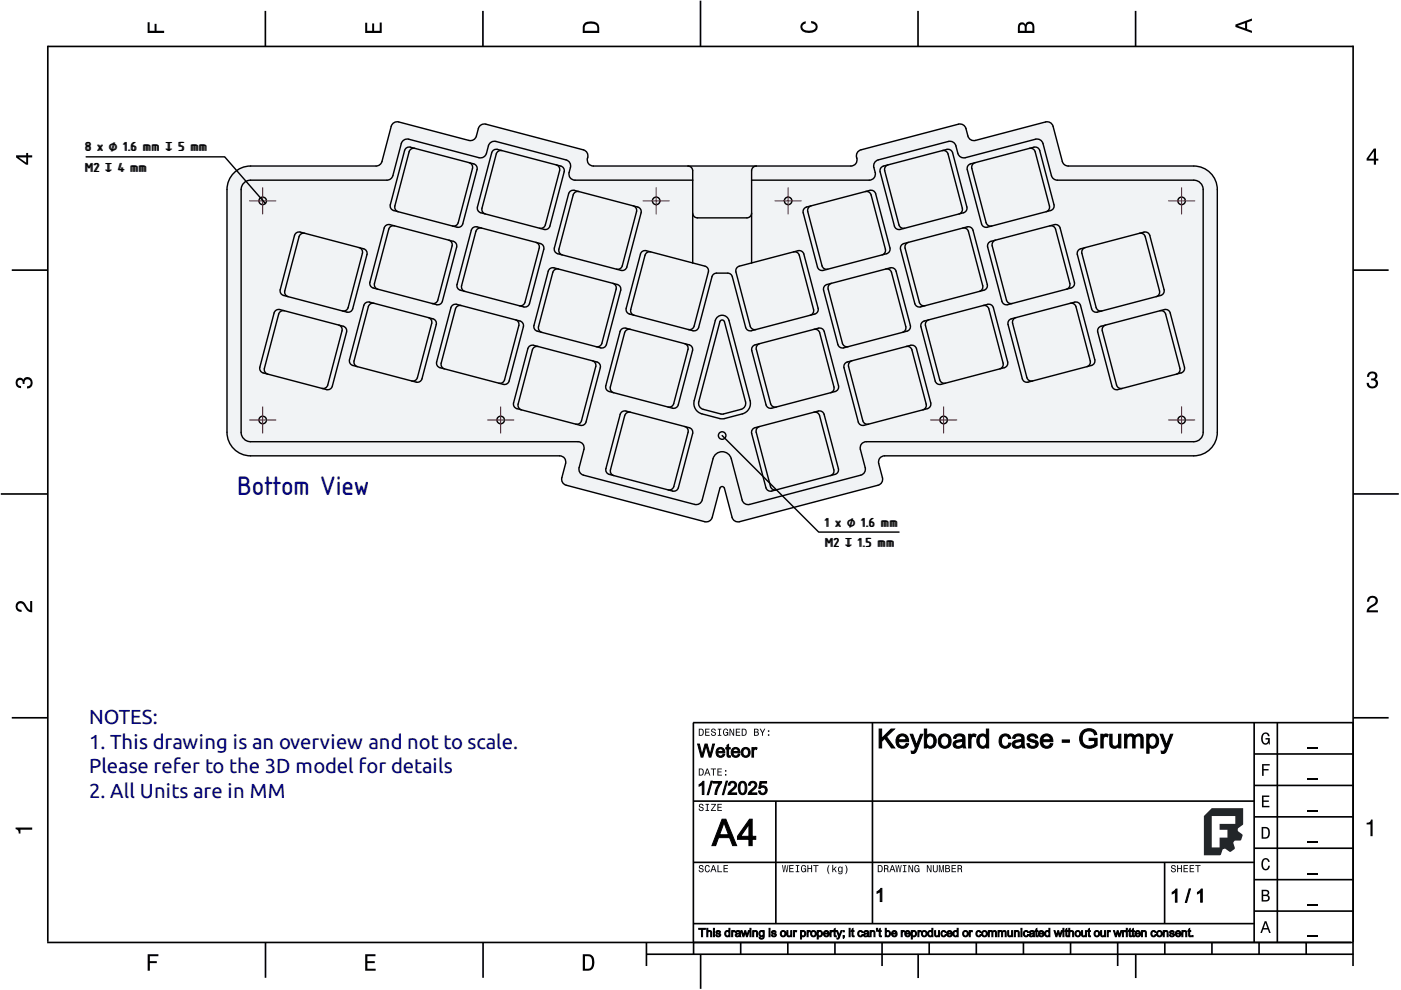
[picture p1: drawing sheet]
<svg xmlns="http://www.w3.org/2000/svg" width="297mm" height="210mm" viewBox="0 0 297 210" stroke-linecap="round" stroke-linejoin="round" font-family="sans-serif">
<defs><g id="words">
<text font-size="5.3" fill="#00007f" x="50.3" y="104.9">Bottom View</text>
<g font-size="4.3" fill="#00007f">
<text x="18.9" y="153.5">NOTES:</text>
<text x="18.9" y="158.7">1. This drawing is an overview and not to scale.</text>
<text x="18.9" y="163.9">Please refer to the 3D model for details</text>
<text x="18.9" y="169.1">2. All Units are in MM</text>
</g>
<g font-size="2.6">
<text x="17.9" y="32.1">8</text>
<text x="18.1" y="32.1">8 xx ⌀</text>
<text x="23.2" y="32.1">⌀ 11..66 mm ↧↧ 55 mm</text>
<text x="30.4" y="32.1">mm</text>
<text x="40.5" y="32.1">mm</text>
<text x="17.9" y="36.4">M2 ↧↧ 44 mm</text>
<text x="18.1" y="36.4">M2</text>
<text x="27.7" y="36.4">mm</text>
<text x="174.8" y="111.6">1</text>
<text x="175" y="111.6">1 xx ⌀</text>
<text x="179.7" y="111.6">⌀ 11..66 mm</text>
<text x="186.9" y="111.6">mm</text>
<text x="174.8" y="115.9">M2 ↧↧ 11..55 mm</text>
<text x="175" y="115.9">M2</text>
<text x="186.2" y="115.9">mm</text>
</g>
</g></defs>
<g fill="none" stroke="#000" stroke-width=".35">
<path d="M10.1 9.8h276.8M10.1 9.7v190M56.3 2.3v7.5M102.4 2.3v7.5M148.5 .1v9.7M194.6 2.3v7.5M240.8 2.3v7.5M286.9 9.7v195.1M2.5 57.3h7.5M286.9 57.3h7.5M.2 104.7h10M286.9 104.7h9.7"/>
<path d="M2.5 152.2h7.5M147 153.2h139.9M147 153.2l.1 49.1M185 153.1v42.8M265.9 159.9h21M265.9 153.2v46.7M270.8 153.2v46.7M286.9 152.2h7.5M147 169.9h118.9M164.5 169.9v25.9M265.9 179.8h21M265.9 173.2h21"/>
<path d="M265.9 166.5h21M10 199.8h276.9M56.3 199.8v7.5M102.4 199.8v7.5M137.1 199.8v5M147 195.8h118.9M147 182.8h118.9M157 199.8v2.5M167 199.8v2.5M177 199.8v2.5M187 199.8v5M197 199.8v2.5"/>
<path d="M207 199.8v2.5M217 199.8v2.5M227 199.8v2.5M237 199.8v5M246.9 182.8v13M247 199.8v2.5M257 199.8v2.5M265.9 193.2h21M265.9 186.5h21M266.9 199.8v2.5M276.9 199.8v2.5M137 202.3h149.9"/>
<path d="M148.5 202.5v7.2M194.7 202.3v5.1M240.8 202.3v5.1"/>
</g>
<g fill="#000">
<path d="M31.3 4.7h.4v1.8h1.1v-1.4h.4v1.4h1.6v.5h-3.5z" fill-rule="evenodd"/>
<path d="M77.4 4.8h.5v1.7h1v-1.5h.4v1.5h1.2v-1.7h.4v2.2h-3.5z" fill-rule="evenodd"/>
<path d="M124 4.9a2.19 2.19 0 0 0-.4 2.1h3.4v-1.2a1.42 1.42 0 0 0-1.7-1.3zM124.3 5.2a2.14 2.14 0 0 1 2.2 .3l.1 1h-2.6v-1z" fill-rule="evenodd"/>
<path d="M170 4.9l.8-.4v.5a.7 .7 0 0 0-.7 .5 .7 .7 0 0 0 .4 .8 1.69 1.69 0 0 0 2.5-.6 .9 .9 0 0 0-1-.8v-.5a1.24 1.24 0 0 1 1.3 1.1 1.24 1.24 0 0 1-1 1.4 2.22 2.22 0 0 1-2.5-.7l-.1-.5z" fill-rule="evenodd"/>
<path d="M216 5l-.2 .7v1.3h3.5v-1.3a.98 .98 0 0 0-.7-1.1 .98 .98 0 0 0-1.2 .6 .83 .83 0 0 0-1.4-.2zM216.3 5.3a.54 .54 0 0 1 .7-.1 .54 .54 0 0 1 .3 .6v.7h-1.1zM217.8 5.2a.62 .62 0 0 1 .7-.1 .62 .62 0 0 1 .4 .6v.8h-1.2z" fill-rule="evenodd"/>
<path d="M261.9 5.2v.5l3.5 1.3v-.5l-1-.3v-1.4l1-.4v-.5zM262.4 5.5l1.6-.6v1.1z" fill-rule="evenodd"/>
<path d="M3.4 32.9v.5l2.1 1.5h.5v-1.5h.8v-.5h-.8v-.5h-.4v.5zM4 33.4h1.6v1.1z" fill-rule="evenodd"/>
<path d="M291.3 31.5l-1.6 2.1v.5h1.6v.8h.4v-.8h.5v-.5h-.5v-2.1zM291.3 32.1v1.5h-1.1z" fill-rule="evenodd"/>
<path d="M3.6 80.4a.86 .86 0 0 1 1.4 .1 1.06 1.06 0 0 1 1.2-.5 1.06 1.06 0 0 1 .7 1.2 1.1 1.1 0 0 1-1.2 1.2v-.5a.71 .71 0 0 0 .8-1 .71 .71 0 0 0-1.3-.1v.6h-.4a.61 .61 0 0 0-.3-.8 .61 .61 0 0 0-.8 .3 .61 .61 0 0 0 .2 .8l.6 .1v.5a1.15 1.15 0 0 1-1.2-.7 1.15 1.15 0 0 1 .3-1.2z" fill-rule="evenodd"/>
<path d="M290.1 79.1a1.08 1.08 0 0 1 1.4-.3 1.08 1.08 0 0 1 .4 1.3l-.3 .3a1.06 1.06 0 0 1 .5 1.3 1.06 1.06 0 0 1-1.2 .7 1.1 1.1 0 0 1-1.2-1.2h.5a.71 .71 0 0 0 1 .7 .71 .71 0 0 0 .1-1.2l-.6-.1v-.3a.61 .61 0 0 0 .8-.3 .61 .61 0 0 0-.2-.8 .61 .61 0 0 0-.9 .2l-.1 .5h-.5z" fill-rule="evenodd"/>
<path d="M3.6 127.8a1.22 1.22 0 0 1 2 .7l.4 .5 .4 .3v-1.9h.4v2.4a1.8 1.8 0 0 1-1.7-1.4 .71 .71 0 0 0-.9-.5 .71 .71 0 0 0-.5 .9 .71 .71 0 0 0 .9 .5v.5a1.18 1.18 0 0 1-1.2-.7 1.18 1.18 0 0 1 .2-1.3z" fill-rule="evenodd"/>
<path d="M290.1 126.6a1.18 1.18 0 0 1 2 .3 1.18 1.18 0 0 1-1 1.7l-.6 .4-.3 .4h1.9v.4h-2.4a1.8 1.8 0 0 1 1.5-1.7 .71 .71 0 0 0 .5-.9 .71 .71 0 0 0-.9-.5 .71 .71 0 0 0-.5 .9h-.5z" fill-rule="evenodd"/>
<path d="M148.2 154.5v1.5h.5a.77 .77 0 0 0 .6-.7 .77 .77 0 0 0-.6-.8zM148.4 154.7a.57 .57 0 0 1 .6 .6 .57 .57 0 0 1-.6 .5zM149.5 154.5v1.5h1v-.2h-.8v-.5h.7v-.2h-.7v-.4h.7v-.2zM150.9 154.6a.53 .53 0 0 0 0 .6 .53 .53 0 0 0 .6 .2 .32 .32 0 0 1-.2 .5 .32 .32 0 0 1-.4-.4h-.2a.5 .5 0 0 0 .7 .6 .5 .5 0 0 0 .1-.9l-.3-.1a.28 .28 0 0 1-.2-.4 .28 .28 0 0 1 .4-.1 .28 .28 0 0 1 .2 .4l.2-.1a.51 .51 0 0 0-.4-.4 .51 .51 0 0 0-.5 .1zM152.2 154.5v.2h.3v1.1h-.3v.2h.7v-.2h-.2v-1.1h.2v-.2zM153.5 154.7a.81 .81 0 0 0 .5 1.3l.3-.2 .1 .2v-.8h-.5v.2h.3l-.2 .4a.6 .6 0 0 1-.5-.6 .6 .6 0 0 1 .5-.5l.2 .3h.2l-.2-.4a.53 .53 0 0 0-.7 .1zM154.7 154.5v1.5h.1v-1.2l.6 1.2h.3v-1.5h-.2v1.2l-.6-1.2zM156 154.5v1.5h1v-.2h-.8v-.5h.7v-.2h-.7v-.4h.7v-.2zM157.3 154.5v1.5h.5a.77 .77 0 0 0 .6-.7 .77 .77 0 0 0-.6-.8zM157.5 154.7a.57 .57 0 0 1 .6 .6 .57 .57 0 0 1-.6 .5zM159.9 154.5v1.5h.5a.42 .42 0 0 0 .5-.3 .42 .42 0 0 0-.3-.5l.2-.2-.1-.4zM160.1 154.7h.3a.23 .23 0 0 1 .2 .2 .23 .23 0 0 1-.2 .2h-.3zM160.1 155.3h.3a.26 .26 0 0 1 .3 .3 .26 .26 0 0 1-.3 .2h-.3zM161.1 154.5l.5 .9v.6h.2v-.6l.5-.9h-.3l-.3 .7-.4-.7zM162.8 155.7v.3h.3v-.3zM162.8 154.8v.4h.3v-.4z" fill-rule="evenodd"/>
<path d="M267.6 155.6a.85 .85 0 0 1 1-.3 .85 .85 0 0 1 .6 .8h-.4v-.2a.49 .49 0 0 0-.5-.3 .49 .49 0 0 0-.4 .2 1.2 1.2 0 0 0 .4 1.8 .66 .66 0 0 0 .6-.8h-.6v-.3h.9v1.3h-.2v-.3l-.3 .3a.85 .85 0 0 1-1.3-.7v-1.1z" fill-rule="evenodd"/>
<path d="M3.3 175.5h3.5v.4h-2.5v.8h-.3a.77 .77 0 0 0-.7-.9z" fill-rule="evenodd"/>
<path d="M148.3 170.5a.53 .53 0 0 0 0 .7 .53 .53 0 0 0 .6 .1 .32 .32 0 0 1-.2 .5 .32 .32 0 0 1-.4-.4h-.2a.5 .5 0 0 0 .7 .6 .5 .5 0 0 0 .1-.9l-.3-.1a.28 .28 0 0 1-.2-.3 .28 .28 0 0 1 .4-.2 .28 .28 0 0 1 .2 .4h.2a.51 .51 0 0 0-.4-.5 .51 .51 0 0 0-.5 .1zM149.6 170.4v.2h.3v1.2h-.3v.1h.7v-.1h-.2v-1.2h.2v-.2zM150.8 170.4v.2h.8l-.9 1.3h1.1v-.1h-.8l.8-1.4zM152.1 170.4v1.5h1v-.1h-.8v-.5h.7v-.2h-.7v-.5h.7v-.2z" fill-rule="evenodd"/>
<path d="M148.2 162.9v1.5h.5a.77 .77 0 0 0 .6-.7 .77 .77 0 0 0-.6-.8zM148.4 163.1a.57 .57 0 0 1 .6 .6 .57 .57 0 0 1-.6 .6zM149.9 162.9l-.6 1.5h.2l.2-.4h.6l.1 .4h.2l-.5-1.5zM150 163.2l.2 .6h-.5zM150.7 162.9v.2h.5v1.3h.2v-1.3h.4v-.2zM152.1 162.9v1.5h1v-.1h-.8v-.5h.7v-.2h-.7v-.5h.7v-.2zM153.7 164.1v.3h.3v-.3zM153.7 163.3v.3h.3v-.3z" fill-rule="evenodd"/>
<path d="M267.6 168.7h1.5v.3h-1.2v.7h1.1v.3h-1.1v.9h1.2v.3h-1.5z" fill-rule="evenodd"/>
<path d="M267.6 162h1.6v.3h-1.3v.8h1.1v.3h-1.1v1.1h-.3z" fill-rule="evenodd"/>
<path d="M267.5 175.3v2.5h.8a1.37 1.37 0 0 0 .7-2.2 1.56 1.56 0 0 0-1.5-.3zM267.8 175.6a.98 .98 0 0 1 1.2 .8 .98 .98 0 0 1-.7 1.1h-.5z" fill-rule="evenodd"/>
<path d="M289.7 174.4a.77 .77 0 0 0 1-.6h.3v3.5h-.4v-2.5h-.9z" fill-rule="evenodd"/>
<path d="M148.3 183.5a.53 .53 0 0 0 0 .6 .53 .53 0 0 0 .6 .2 .32 .32 0 0 1-.2 .5 .32 .32 0 0 1-.4-.4h-.2a.5 .5 0 0 0 .7 .6 .5 .5 0 0 0 .1-.9l-.3-.1a.28 .28 0 0 1-.2-.3 .28 .28 0 0 1 .4-.2 .28 .28 0 0 1 .2 .4h.2a.51 .51 0 0 0-.4-.5 .51 .51 0 0 0-.5 .1zM149.6 183.6l-.1 .2a.67 .67 0 0 0 0 .9 .67 .67 0 0 0 .8 .1l.2-.4h-.2l-.2 .4a.6 .6 0 0 1-.5-.6 .6 .6 0 0 1 .5-.6l.2 .3h.2l-.2-.4a.5 .5 0 0 0-.7 .1zM151.1 183.4l-.5 1.5h.2l.2-.4h.6l.1 .4h.2l-.5-1.5zM151.3 183.6l.2 .7h-.5zM152.1 183.4v1.5h1v-.2h-.8v-1.3zM153.4 183.4v1.5h1v-.2h-.8v-.5h.7v-.1h-.7v-.5h.7v-.2z" fill-rule="evenodd"/>
<path d="M165.8 183.4l.3 1.5h.2l.2-1.3 .2 1.3h.2l.2-1.5h-.1l-.2 1.3-.2-1.3h-.2l-.2 1.3-.2-1.3zM167.3 183.4v1.5h1v-.2h-.8v-.5h.7v-.1h-.7v-.5h.8v-.2zM168.7 183.4v.2h.3v1.1h-.3v.2h.8v-.2h-.3v-1.1h.3v-.2zM170 183.6a.81 .81 0 0 0 .5 1.3l.3-.2 .1 .2v-.8h-.5v.2h.3l-.2 .4a.6 .6 0 0 1-.5-.5 .6 .6 0 0 1 .5-.6l.2 .3h.2l-.2-.4a.53 .53 0 0 0-.7 .1zM171.2 183.4v1.5h.2v-.7h.6v.7h.2v-1.5h-.2v.6h-.6v-.6zM172.4 183.4v.2h.5v1.3h.2v-1.3h.4v-.2zM175.7 183.4a1.35 1.35 0 0 0 .2 1.9 1.84 1.84 0 0 1 0-1.9zM176.5 183.4v1.5h.2v-.4l.1-.2 .4 .6h.2l-.4-.7 .4-.4h-.2l-.5 .5v-.9zM177.8 183.9a.59 .59 0 0 0-.2 .7 .59 .59 0 0 0 .7 .3l.2-.2a.31 .31 0 0 1-.2 .5 .31 .31 0 0 1-.4-.2h-.2a.47 .47 0 0 0 .6 .4 .47 .47 0 0 0 .3-.5v-1.1h-.1v.2l-.4-.3zM177.9 184l.1-.1a.42 .42 0 0 1 .5 .4 .42 .42 0 0 1-.5 .5l-.1-.3zM179.2 183.4a1.85 1.85 0 0 1 0 1.9 1.22 1.22 0 0 0 0-1.9z" fill-rule="evenodd"/>
<path d="M186.1 183.4v1.5h.5a.77 .77 0 0 0 .6-.7 .77 .77 0 0 0-.6-.8zM186.3 183.6a.57 .57 0 0 1 .7 .6 .57 .57 0 0 1-.7 .5zM187.4 183.4v1.5h.2v-.6a.45 .45 0 0 1 .5 .1 .45 .45 0 0 1 .1 .5h.2l-.2-.7a.41 .41 0 0 0 .2-.5 .41 .41 0 0 0-.5-.3zM187.6 183.6h.3a.26 .26 0 0 1 .3 .3 .26 .26 0 0 1-.3 .2h-.3zM189.1 183.4l-.6 1.5h.2l.2-.4h.6l.2 .4h.2l-.6-1.5zM189.2 183.6l.2 .7h-.4zM189.8 183.4l.3 1.5h.2l.2-1.3 .2 1.3h.2l.3-1.5h-.2l-.2 1.3-.2-1.3h-.2l-.2 1.3-.2-1.3zM191.4 183.4v.2h.3v1.1h-.3v.2h.8v-.2h-.3v-1.1h.3v-.2zM192.6 183.4v1.5h.2v-1.2l.6 1.2h.2v-1.5h-.2v1.3l-.6-1.3zM194 183.6a.81 .81 0 0 0 .5 1.3l.3-.2 .1 .2v-.8h-.5v.2h.3l-.2 .4a.6 .6 0 0 1-.5-.5 .6 .6 0 0 1 .5-.6l.2 .3h.2l-.1-.4a.53 .53 0 0 0-.8 .1zM196.5 183.4v1.5h.2v-1.2l.6 1.2h.2v-1.5h-.2v1.3l-.6-1.3zM197.8 183.4v1a.52 .52 0 0 0 .5 .6 .52 .52 0 0 0 .5-.6v-1h-.2v1a.33 .33 0 0 1-.3 .4 .33 .33 0 0 1-.3-.4v-1zM199.1 183.4v1.5h.1v-1.3l.3 1.3h.2l.3-1.3v1.3h.1v-1.5h-.2l-.3 1.3-.3-1.3zM200.4 183.4v1.5h.6a.42 .42 0 0 0 .4-.3 .42 .42 0 0 0-.2-.5l.2-.2-.1-.4zM200.6 183.6h.3a.23 .23 0 0 1 .3 .2 .23 .23 0 0 1-.3 .2h-.3zM200.6 184.2h.3a.26 .26 0 0 1 .3 .3 .26 .26 0 0 1-.3 .2h-.3zM201.7 183.4v1.5h1v-.2h-.8v-.5h.7v-.1h-.7v-.5h.8v-.2zM203 183.4v1.5h.2v-.6a.45 .45 0 0 1 .5 .1 .45 .45 0 0 1 .1 .5h.2l-.2-.7a.41 .41 0 0 0 .2-.5 .41 .41 0 0 0-.5-.3zM203.2 183.6h.3a.25 .25 0 0 1 .3 .3 .25 .25 0 0 1-.3 .2h-.3z" fill-rule="evenodd"/>
<path d="M248.4 183.5a.53 .53 0 0 0 0 .6 .53 .53 0 0 0 .6 .2 .32 .32 0 0 1-.2 .5 .32 .32 0 0 1-.4-.4h-.2a.5 .5 0 0 0 .7 .6 .5 .5 0 0 0 .2-.9l-.4-.1a.28 .28 0 0 1-.1-.3 .28 .28 0 0 1 .3-.2 .28 .28 0 0 1 .2 .4h.2a.51 .51 0 0 0-.3-.5 .51 .51 0 0 0-.6 .1zM249.6 183.4v1.5h.2v-.7h.6v.7h.2v-1.5h-.2v.6h-.6v-.6zM250.9 183.4v1.5h1v-.2h-.8v-.5h.7v-.1h-.7v-.5h.8v-.2zM252.2 183.4v1.5h1v-.2h-.8v-.5h.7v-.1h-.7v-.5h.8v-.2zM253.4 183.4v.2h.5v1.3h.2v-1.3h.4v-.2z" fill-rule="evenodd"/>
<path d="M268.1 195.3l-.9 2.5h.4l.2-.7h1l.3 .7h.3l-.9-2.5zM268.3 195.7l.4 1.1h-.8z" fill-rule="evenodd"/>
<path d="M267.5 188.7v2.4h.9a.7 .7 0 0 0 .8-.5 .7 .7 0 0 0-.4-.8 .61 .61 0 0 0 .3-.7 .61 .61 0 0 0-.7-.4zM267.8 188.9h.5a.38 .38 0 0 1 .5 .4 .38 .38 0 0 1-.5 .4h-.5zM267.8 190h.6a.44 .44 0 0 1 .5 .4 .44 .44 0 0 1-.5 .4h-.6z" fill-rule="evenodd"/>
<path d="M267.7 182.3a.85 .85 0 0 1 .9-.3 .85 .85 0 0 1 .6 .7h-.3l-.1-.2a.47 .47 0 0 0-.4-.3 .47 .47 0 0 0-.5 .3 1.21 1.21 0 0 0 .4 1.8 .64 .64 0 0 0 .6-.7h.3a.89 .89 0 0 1-.7 .9 .89 .89 0 0 1-1-.7v-1.1z" fill-rule="evenodd"/>
<path d="M31.3 202.3h2.3v.4h-1.8v1.1h1.4v.4h-1.4v1.6h-.5z" fill-rule="evenodd"/>
<path d="M77.4 202.3h2.2v.4h-1.7v1.1h1.6v.4h-1.6v1.2h1.7v.4h-2.2z" fill-rule="evenodd"/>
<path d="M123.6 202.3v3.5h1.1a1.42 1.42 0 0 0 1.3-1.7 1.38 1.38 0 0 0-1.3-1.8zM124 202.7l1.1 .1a1.89 1.89 0 0 1 0 2.5l-1.1 .1z" fill-rule="evenodd"/>
</g>
<path d="M277.2 158.6h2.2M277.2 178.5h2.2M277.2 171.9h2.2M277.2 165.2h2.2M277.2 198.5h2.2M277.2 191.9h2.2M277.2 185.2h2.2" fill="none" stroke="#000" stroke-width=".25"/>
<g fill="#000" stroke="#000" stroke-width=".21">
<path d="M153.1 173.7h.8l2.3 5.6h-.9l-.6-1.7h-2.4l-.6 1.7h-.8zM153.5 174.3l-.9 2.7h1.9zM158.9 173.7h.6v3.6h.7v.7h-.7v1.3h-.7v-1.3h-2.4v-.7zM158.8 174.8l-1.8 2.5h1.8z"/>
<path d="M148.1 196.8h1.4v.2h-.5v1.6h-.3v-1.6h-.6zM149.9 196.8h.2v.7a.46 .46 0 0 1 .5-.2 .46 .46 0 0 1 .3 .5v.8h-.2v-.8a.31 .31 0 0 0-.4-.3 .31 .31 0 0 0-.2 .4v.7h-.2zM151.3 196.8h.2v.3h-.2zM151.3 197.3h.2v1.3h-.2zM151.9 197.4l.2-.1a.5 .5 0 0 1 .7 .4h-.2a.25 .25 0 0 0-.3-.3 .25 .25 0 0 0-.2 .3l.1 .1a.44 .44 0 0 1 .5 .2 .44 .44 0 0 1-.1 .6l-.7-.1-.2-.3h.3a.29 .29 0 0 0 .3 .3 .29 .29 0 0 0 .2-.4h-.1a.46 .46 0 0 1-.5-.1 .46 .46 0 0 1 0-.6zM153.8 197.5l.4-.2 .3 .2v-.7h.3v1.8h-.2v-.2a.62 .62 0 0 1-.9-.1 .62 .62 0 0 1 .1-.8zM154 197.6a.45 .45 0 0 0-.1 .6 .45 .45 0 0 0 .6 .1v-.7l-.3-.1zM155.1 197.3h.2v.2l.4-.2 .1 .3a.29 .29 0 0 0-.4 0 .29 .29 0 0 0-.1 .3v.7h-.2zM156 197.5l.1-.1a.57 .57 0 0 1 .7 0 .57 .57 0 0 1 .2 .7l.1 .5h-.3v-.2a.45 .45 0 0 1-.7 .3 .45 .45 0 0 1-.1-.7l.8-.2a.32 .32 0 0 0-.3-.3 .32 .32 0 0 0-.4 .2h-.2zM156.2 198.1a.3 .3 0 0 0 .2 .4 .3 .3 0 0 0 .4-.3v-.2zM157.1 197.3h.2l.3 1 .3-1h.2l.3 1 .3-1h.2l-.4 1.3h-.2l-.3-1-.3 1h-.2zM159 196.8h.2v.3h-.2zM159 197.3h.2v1.3h-.2zM159.6 197.3h.2v.2a.46 .46 0 0 1 .5-.2 .46 .46 0 0 1 .3 .5v.8h-.2v-.8a.3 .3 0 0 0-.2-.3 .3 .3 0 0 0-.4 .2v.9h-.2zM161 197.5l.3-.2 .5 .2v-.2h.2v1.1a.56 .56 0 0 1-.4 .7 .56 .56 0 0 1-.7-.4h.3a.36 .36 0 0 0 .4 .2 .36 .36 0 0 0 .2-.5 .61 .61 0 0 1-.8-.1 .61 .61 0 0 1 0-.8zM161.2 197.6a.44 .44 0 0 0-.1 .6 .44 .44 0 0 0 .6 .1 .44 .44 0 0 0 .1-.6 .44 .44 0 0 0-.6-.1zM163 196.8h.3v.3h-.3zM163 197.3h.3v1.3h-.3zM163.7 197.4l.2-.1a.5 .5 0 0 1 .7 .4h-.3a.25 .25 0 0 0-.2-.3 .25 .25 0 0 0-.3 .3l.2 .1a.44 .44 0 0 1 .5 .2 .44 .44 0 0 1-.1 .6l-.7-.1-.2-.3h.2a.29 .29 0 0 0 .4 .3 .29 .29 0 0 0 .2-.4h-.1a.46 .46 0 0 1-.5-.1 .46 .46 0 0 1 0-.6zM165.4 198a.65 .65 0 0 1 1.3 0 .65 .65 0 0 1-1.3 0zM165.8 197.6a.44 .44 0 0 0-.1 .7 .44 .44 0 0 0 .7-.1l-.1-.6-.3-.1zM166.8 197.3h.2v.7a.32 .32 0 0 0 .4 .4 .32 .32 0 0 0 .3-.4v-.7h.2v1.3h-.2v-.2a.46 .46 0 0 1-.6 .2 .46 .46 0 0 1-.3-.5zM168.2 197.3h.2v.2l.4-.2 .1 .3a.29 .29 0 0 0-.4 0 .29 .29 0 0 0 0 .3v.7h-.3zM169.7 197.3h.2v.2a.59 .59 0 0 1 .9 .5 .59 .59 0 0 1-.9 .5v.6h-.2zM170 197.6l-.1 .6 .2 .2a.46 .46 0 0 0 .5-.4 .46 .46 0 0 0-.5-.5zM171.1 197.3h.2v.2l.4-.2v.3a.29 .29 0 0 0-.3 0 .29 .29 0 0 0-.1 .3v.7h-.2zM171.9 198a.65 .65 0 0 1 1.3 0 .65 .65 0 0 1-1.3 0zM172.2 197.6a.44 .44 0 0 0-.1 .7 .44 .44 0 0 0 .7-.1l-.1-.6-.2-.1zM173.3 197.3h.2v.2a.59 .59 0 0 1 .9 .5 .59 .59 0 0 1-.9 .5v.6h-.2zM173.6 197.6l-.1 .6 .2 .2a.46 .46 0 0 0 .5-.4 .46 .46 0 0 0-.5-.5zM174.8 197.5a.6 .6 0 0 1 .7-.1 .6 .6 0 0 1 .3 .6h-1a.37 .37 0 0 0 .3 .4 .37 .37 0 0 0 .4-.2h.3a.65 .65 0 0 1-1 .3 .65 .65 0 0 1 0-1zM174.9 197.6l-.1 .2h.7l-.2-.3zM176 197.3h.2v.2l.4-.2v.3a.29 .29 0 0 0-.3 0 .29 .29 0 0 0-.1 .3v.7h-.2zM176.8 197l.3-.1v.4h.2v.2h-.2v.7l.2 .4a.32 .32 0 0 1-.3 0 .32 .32 0 0 1-.2-.4v-.7h-.1zM177.3 197.3h.3l.3 1.1 .4-1.1h.2l-.5 1.3a.45 .45 0 0 1-.5 .5l-.1-.2h.3l.1-.3zM178.8 197.3h.2v.3h-.2zM178.8 198.4h.2v.3l-.2 .3zM180 196.8h.2v.3h-.2zM180 197.3h.2v1.3h-.2zM180.6 197l.3-.1v.4h.2v.2h-.2v.7l.2 .4a.32 .32 0 0 1-.4 0 .32 .32 0 0 1-.1-.4v-.7h-.1zM182 197.5l.6-.2 .3 .4h-.2l-.1-.2a.44 .44 0 0 0-.5 .5 .44 .44 0 0 0 .5 .4l.2-.3 .2 .1a.61 .61 0 0 1-.9 .3 .61 .61 0 0 1-.2-.9zM183.2 197.5l.1-.1a.57 .57 0 0 1 .7 0 .57 .57 0 0 1 .2 .7l.1 .5h-.3v-.2a.45 .45 0 0 1-.7 .3 .45 .45 0 0 1-.1-.7l.8-.2a.32 .32 0 0 0-.3-.3 .32 .32 0 0 0-.4 .2h-.2zM183.4 198.1a.3 .3 0 0 0 .2 .4 .3 .3 0 0 0 .4-.3v-.2zM184.5 197.3h.2v.2a.46 .46 0 0 1 .5-.2 .46 .46 0 0 1 .3 .5v.8h-.2v-.8a.3 .3 0 0 0-.2-.3 .3 .3 0 0 0-.4 .2v.9h-.2zM185.8 196.8h.3l-.1 .7h-.1zM186.4 197l.2-.1v.4h.2v.2h-.2v.7l.3 .4a.32 .32 0 0 1-.4 0 .32 .32 0 0 1-.1-.4v-.7h-.1zM187.7 196.8h.2v.7a.59 .59 0 0 1 .9 .5 .59 .59 0 0 1-.9 .4v.2h-.2zM188 197.6a.44 .44 0 0 0-.1 .6 .44 .44 0 0 0 .6 .1v-.7l-.3-.1zM189.2 197.5a.6 .6 0 0 1 .7-.1 .6 .6 0 0 1 .3 .6h-1a.37 .37 0 0 0 .3 .4 .37 .37 0 0 0 .5-.2h.2a.65 .65 0 0 1-1 .3 .65 .65 0 0 1 0-1zM189.4 197.6l-.1 .2h.7l-.2-.3zM191.1 197.3h.2v.2l.4-.2v.3a.29 .29 0 0 0-.4 0 .29 .29 0 0 0 0 .3v.7h-.2zM192 197.5a.6 .6 0 0 1 .7-.1 .6 .6 0 0 1 .3 .6h-1a.37 .37 0 0 0 .3 .4 .37 .37 0 0 0 .5-.2h.2a.65 .65 0 0 1-1 .3 .65 .65 0 0 1 0-1zM192.2 197.6l-.1 .2h.7l-.2-.3zM193.2 197.3h.2v.2a.59 .59 0 0 1 .9 .5 .59 .59 0 0 1-.9 .5v.6h-.2zM193.5 197.6l-.1 .6 .2 .2a.46 .46 0 0 0 .5-.4 .46 .46 0 0 0-.5-.5zM194.6 197.3h.2v.2l.4-.2v.3a.29 .29 0 0 0-.3 0 .29 .29 0 0 0-.1 .3v.7h-.2zM195.4 198a.65 .65 0 0 1 1.3 0 .65 .65 0 0 1-1.3 0zM195.7 197.6a.44 .44 0 0 0-.1 .7 .44 .44 0 0 0 .7-.1l-.1-.6-.2-.1zM196.8 197.5l.4-.2 .4 .2v-.7h.2v1.8h-.2v-.2a.62 .62 0 0 1-.9-.1 .62 .62 0 0 1 .1-.8zM197 197.6a.45 .45 0 0 0-.1 .6 .45 .45 0 0 0 .6 .1v-.7l-.3-.1zM198.2 197.3h.2v.7a.32 .32 0 0 0 .3 .4 .32 .32 0 0 0 .3-.4v-.7h.2v1.3h-.2v-.2a.46 .46 0 0 1-.6 .2 .46 .46 0 0 1-.2-.5zM199.6 197.5l.7-.2 .3 .4h-.2l-.1-.2a.44 .44 0 0 0-.6 .5 .44 .44 0 0 0 .6 .4l.1-.3 .2 .1a.61 .61 0 0 1-.9 .3 .61 .61 0 0 1-.1-.9zM200.9 197.5a.6 .6 0 0 1 .7-.1 .6 .6 0 0 1 .3 .6h-1a.37 .37 0 0 0 .3 .4 .37 .37 0 0 0 .5-.2h.2a.65 .65 0 0 1-1 .3 .65 .65 0 0 1 0-1zM201.1 197.6l-.1 .2h.7l-.2-.3zM202.2 197.5l.4-.2 .3 .2v-.7h.2v1.8h-.2v-.2a.62 .62 0 0 1-.8-.1 .62 .62 0 0 1 .1-.8zM202.4 197.6a.45 .45 0 0 0-.2 .6 .45 .45 0 0 0 .7 .1l-.1-.7-.2-.1zM204.1 198a.65 .65 0 0 1 1.3 0 .65 .65 0 0 1-1.3 0zM204.4 197.6a.44 .44 0 0 0 0 .7 .44 .44 0 0 0 .6-.1v-.6l-.3-.1zM205.5 197.3h.2v.2l.4-.2v.3a.29 .29 0 0 0-.3 0 .29 .29 0 0 0-.1 .3v.7h-.2zM207.1 197.5l.6-.2 .3 .4h-.2l-.1-.2a.44 .44 0 0 0-.6 .5 .44 .44 0 0 0 .6 .4l.1-.3 .2 .1a.61 .61 0 0 1-.8 .3 .61 .61 0 0 1-.2-.9zM208.1 198a.65 .65 0 0 1 1.3 0 .65 .65 0 0 1-1.3 0zM208.5 197.6a.44 .44 0 0 0-.1 .7 .44 .44 0 0 0 .7-.1l-.1-.6-.3-.1zM209.5 197.3h.2v.2a.43 .43 0 0 1 .8 0l.2-.2 .5 .1 .1 1.2h-.2v-.8a.27 .27 0 0 0-.2-.3 .27 .27 0 0 0-.4 .2v.9h-.2v-.8a.29 .29 0 0 0-.4-.3 .29 .29 0 0 0-.2 .4v.7h-.2zM211.6 197.3h.2v.2a.43 .43 0 0 1 .7 0l.3-.2 .4 .1 .1 1.2h-.2v-.8a.27 .27 0 0 0-.2-.3 .27 .27 0 0 0-.3 .2v.9h-.2v-.8a.29 .29 0 0 0-.4-.3 .29 .29 0 0 0-.2 .4v.7h-.2zM213.6 197.3h.3v.7a.32 .32 0 0 0 .3 .4 .32 .32 0 0 0 .3-.4v-.7h.2v1.3h-.2v-.2a.46 .46 0 0 1-.6 .2 .46 .46 0 0 1-.3-.5zM215.1 197.3h.2v.2a.46 .46 0 0 1 .5-.2 .46 .46 0 0 1 .3 .5v.8h-.2v-.8a.3 .3 0 0 0-.2-.3 .3 .3 0 0 0-.4 .2v.9h-.2zM216.5 196.8h.2v.3h-.2zM216.5 197.3h.2v1.3h-.2zM217.1 197.5l.6-.2 .4 .4h-.2l-.2-.2a.44 .44 0 0 0-.5 .5 .44 .44 0 0 0 .6 .4l.1-.3 .2 .1a.61 .61 0 0 1-.9 .3 .61 .61 0 0 1-.2-.9zM218.3 197.5l.1-.1a.57 .57 0 0 1 .7 0 .57 .57 0 0 1 .2 .7l.1 .5h-.2l-.1-.2a.45 .45 0 0 1-.7 .3 .45 .45 0 0 1 0-.7l.7-.2a.32 .32 0 0 0-.3-.3 .32 .32 0 0 0-.4 .2h-.2zM218.5 198.1a.3 .3 0 0 0 .3 .4 .3 .3 0 0 0 .3-.3v-.2zM219.6 197l.2-.1v.4h.3v.2h-.3v.7l.3 .4a.32 .32 0 0 1-.4 0 .32 .32 0 0 1-.1-.4v-.7h-.1zM220.3 197.5a.6 .6 0 0 1 .8-.1 .6 .6 0 0 1 .3 .6h-1a.37 .37 0 0 0 .3 .4 .37 .37 0 0 0 .4-.2h.3a.65 .65 0 0 1-1 .3 .65 .65 0 0 1-.1-1zM220.5 197.6l-.1 .2h.7l-.2-.3zM221.6 197.5l.4-.2 .4 .2v-.7h.2v1.8h-.2v-.2a.62 .62 0 0 1-.9-.1 .62 .62 0 0 1 .1-.8zM221.8 197.6a.45 .45 0 0 0-.1 .6 .45 .45 0 0 0 .6 .1v-.7l-.2-.1zM223.5 197.3h.2l.3 1 .2-1h.3l.2 1 .3-1h.2l-.4 1.3h-.2l-.2-1-.3 1h-.2zM225.4 196.8h.2v.3h-.2zM225.4 197.3h.2v1.3h-.2zM226 197l.2-.1v.4h.2v.2h-.2v.7l.2 .4a.32 .32 0 0 1-.3 0 .32 .32 0 0 1-.1-.4v-.7h-.2zM226.6 196.8h.2v.7a.46 .46 0 0 1 .5-.2 .46 .46 0 0 1 .3 .5v.8h-.2v-.8a.31 .31 0 0 0-.3-.3 .31 .31 0 0 0-.3 .4v.7h-.2zM227.9 198a.65 .65 0 0 1 1.3 0 .65 .65 0 0 1-1.3 0zM228.2 197.6a.44 .44 0 0 0 0 .7 .44 .44 0 0 0 .7-.1l-.1-.6-.3-.1zM229.3 197.3h.2v.7a.32 .32 0 0 0 .3 .4 .32 .32 0 0 0 .3-.4v-.7h.2v1.3h-.1v-.2a.46 .46 0 0 1-.6 .2 .46 .46 0 0 1-.3-.5zM230.8 197l.2-.1v.4h.2v.2h-.2v.7l.2 .4a.32 .32 0 0 1-.3 0 .32 .32 0 0 1-.1-.4v-.7h-.2zM232 198a.65 .65 0 0 1 1.3 0 .65 .65 0 0 1-1.3 0zM232.3 197.6a.44 .44 0 0 0-.1 .7 .44 .44 0 0 0 .7-.1l-.1-.6-.2-.1zM233.3 197.3h.3v.7a.32 .32 0 0 0 .3 .4 .32 .32 0 0 0 .3-.4v-.7h.2v1.3h-.2v-.2a.46 .46 0 0 1-.6 .2 .46 .46 0 0 1-.3-.5zM234.8 197.3h.1v.2l.4-.2 .1 .3a.29 .29 0 0 0-.4 0 .29 .29 0 0 0 0 .3v.7h-.2zM236.1 197.3h.2l.3 1 .3-1h.2l.2 1 .3-1h.2l-.4 1.3h-.2l-.2-1-.3 1h-.2zM238 197.3h.2v.2l.4-.2v.3a.29 .29 0 0 0-.4 0 .29 .29 0 0 0 0 .3v.7h-.2zM238.8 196.8h.2v.3h-.2zM238.8 197.3h.2v1.3h-.2zM239.4 197l.2-.1v.4h.2v.2h-.2v.7l.3 .4a.32 .32 0 0 1-.4 0 .32 .32 0 0 1-.1-.4v-.7h-.1zM240.1 197l.2-.1v.4h.2v.2h-.2v.7l.2 .4a.32 .32 0 0 1-.3 0 .32 .32 0 0 1-.1-.4v-.7h-.2zM240.8 197.5a.6 .6 0 0 1 .7-.1 .6 .6 0 0 1 .3 .6h-1a.37 .37 0 0 0 .3 .4 .37 .37 0 0 0 .5-.2h.2a.65 .65 0 0 1-1 .3 .65 .65 0 0 1 0-1zM241 197.6l-.1 .2h.7l-.2-.3zM242 197.3h.2v.2a.46 .46 0 0 1 .6-.2 .46 .46 0 0 1 .3 .5v.8h-.3v-.8a.3 .3 0 0 0-.2-.3 .3 .3 0 0 0-.3 .2l-.1 .9h-.2zM244.2 197.5l.6-.2 .3 .4h-.2l-.1-.2a.44 .44 0 0 0-.6 .5 .44 .44 0 0 0 .6 .4l.1-.3 .2 .1a.61 .61 0 0 1-.9 .3 .61 .61 0 0 1-.1-.9zM245.2 198a.65 .65 0 0 1 1.3 0 .65 .65 0 0 1-1.3 0zM245.6 197.6a.44 .44 0 0 0-.1 .7 .44 .44 0 0 0 .7-.1l-.1-.6-.3-.1zM246.6 197.3h.2v.2a.46 .46 0 0 1 .6-.2 .46 .46 0 0 1 .3 .5v.8h-.3v-.8a.3 .3 0 0 0-.2-.3 .3 .3 0 0 0-.3 .2l-.1 .9h-.2zM248.1 197.4l.2-.1a.5 .5 0 0 1 .7 .4h-.3a.25 .25 0 0 0-.2-.3 .25 .25 0 0 0-.3 .3l.2 .1a.44 .44 0 0 1 .5 .2 .44 .44 0 0 1-.1 .6l-.7-.1-.2-.3h.3a.29 .29 0 0 0 .3 .3 .29 .29 0 0 0 .2-.4h-.1a.46 .46 0 0 1-.5-.1 .46 .46 0 0 1 0-.6zM249.4 197.5a.6 .6 0 0 1 .7-.1 .6 .6 0 0 1 .3 .6h-1a.37 .37 0 0 0 .3 .4 .37 .37 0 0 0 .4-.2h.3a.65 .65 0 0 1-1 .3 .65 .65 0 0 1 0-1zM249.5 197.6l-.1 .2h.7l-.2-.3zM250.6 197.3h.2v.2a.46 .46 0 0 1 .5-.2 .46 .46 0 0 1 .3 .5v.8h-.2v-.8a.3 .3 0 0 0-.2-.3 .3 .3 0 0 0-.4 .2v.9h-.2zM252 197l.2-.1v.4h.3v.2h-.3v.7l.3 .4a.32 .32 0 0 1-.4 0 .32 .32 0 0 1-.1-.4v-.7h-.1zM252.7 198.4h.3v.2h-.3z"/>
</g>
<path d="M256.9 171.4l-1.7 1.6v8.3h3.4l.3-.2 .3-1 .4-.1 1 .6h.4l.8-.7-.3-1.2 .2-.4 1.2-.1 .3-.2 .2-1-.9-.8-.1-.4 1.1-1 .1-3.4zM256.9 173h5v1.7h-3.3v1.2h1.6v1.7h-1.6v2.1h-1.7z" fill-rule="evenodd" fill="#212529"/>
<g fill="#000" stroke="#000" stroke-width=".21">
<path d="M185.9 189.1l.9-.7h.2v2.7h-.4v-2.1l-.7 .4z"/>
<path d="M186.4 154.6h.5v2l2-2h.7l-1.6 1.6 1.7 2.4h-.7l-1.4-2-.7 .6v1.4h-.5zM190.3 156a1.36 1.36 0 0 1 1.7-.2 1.36 1.36 0 0 1 .6 1.5h-2.1a.85 .85 0 0 0 .6 .9 .85 .85 0 0 0 1-.6l.5 .1a1.42 1.42 0 0 1-1.9 .8 1.42 1.42 0 0 1-.6-2zM190.8 156.2l-.3 .7h1.6a.8 .8 0 0 0-.4-.8 .8 .8 0 0 0-.9 .1zM193 155.7h.5l.8 2.3 .9-2.3h.4l-1.1 2.9a1.05 1.05 0 0 1-1.3 1.1v-.5a.65 .65 0 0 0 .9-.6zM196 154.6h.5v1.4a1.26 1.26 0 0 1 1.6-.1 1.26 1.26 0 0 1 .4 1.5 1.16 1.16 0 0 1-.8 1.1 1.16 1.16 0 0 1-1.3-.3v.4h-.4zM196.7 156.3a1.12 1.12 0 0 0-.3 1.2 1.12 1.12 0 0 0 1 .7 1.23 1.23 0 0 0 .6-1.1 1.23 1.23 0 0 0-.8-1.1zM199.4 155.9a1.47 1.47 0 0 1 2.3 1.1 1.47 1.47 0 0 1-2 1.6 1.68 1.68 0 0 1-.3-2.7zM199.7 156.3a1.11 1.11 0 0 0-.3 1.3 1.11 1.11 0 0 0 1.1 .6 1.13 1.13 0 0 0 .7-1.3 1.13 1.13 0 0 0-1.1-.8zM202.5 155.9a1.41 1.41 0 0 1 2.1 .4l.2 2.3h-.6l-.1-.4a1.2 1.2 0 0 1-2-.4 1.26 1.26 0 0 1 1.5-.9l.3-.1a.41 .41 0 0 0 .2-.5 .41 .41 0 0 0-.5-.3l-.7 .1-.3 .5-.4-.1zM202.8 157.5a.54 .54 0 0 0 0 .7 .54 .54 0 0 0 .7 0 .9 .9 0 0 0 .6-1.1zM205.4 155.7h.4v.4a.71 .71 0 0 1 1.2-.3l-.2 .4a.65 .65 0 0 0-.8 .1 .65 .65 0 0 0-.1 .8v1.5h-.5zM207.5 155.9a1.07 1.07 0 0 1 1.6 .1v-1.4h.5v4h-.4v-.4a1.25 1.25 0 0 1-1.6 .2 1.25 1.25 0 0 1-.5-1.5zM207.8 156.3a1.26 1.26 0 0 0 .6 1.9 1.18 1.18 0 0 0 .8-1.1 1.18 1.18 0 0 0-.8-1.1zM212.3 155.9a1.24 1.24 0 0 1 2 .6l-.5 .1a.8 .8 0 0 0-1-.5 .8 .8 0 0 0-.5 1 .8 .8 0 0 0 .6 1.1 .8 .8 0 0 0 1-.7l.5 .1a1.32 1.32 0 0 1-1.7 1 1.32 1.32 0 0 1-.9-1.8zM215 155.9a1.41 1.41 0 0 1 2.1 .4l.2 2.3h-.5l-.1-.4a1.2 1.2 0 0 1-2.1-.4 1.26 1.26 0 0 1 1.5-.9l.3-.1a.41 .41 0 0 0 .2-.5 .41 .41 0 0 0-.4-.3l-.8 .1-.2 .5-.5-.1zM215.3 157.5a.54 .54 0 0 0 0 .7 .54 .54 0 0 0 .8 0 .9 .9 0 0 0 .5-1.1zM218 155.9a1.22 1.22 0 0 1 2 .5l-.5 .1a.65 .65 0 0 0-.6-.5 .65 .65 0 0 0-.6 .5l.3 .2a1.42 1.42 0 0 1 1.5 1 1.24 1.24 0 0 1-1.2 1 1.24 1.24 0 0 1-1.2-1l.5-.1a.7 .7 0 0 0 .7 .6 .7 .7 0 0 0 .7-.6l-.2-.1a1.66 1.66 0 0 1-1.6-1.1zM220.9 156a1.36 1.36 0 0 1 1.6-.2 1.36 1.36 0 0 1 .7 1.5h-2.1a.85 .85 0 0 0 .6 .9 .85 .85 0 0 0 1-.6l.5 .1a1.42 1.42 0 0 1-1.9 .8 1.42 1.42 0 0 1-.7-2zM221.3 156.2l-.2 .7h1.6a.8 .8 0 0 0-.5-.8 .8 .8 0 0 0-.9 .1zM225.2 156.9h1.5v.5h-1.5zM229.4 155.1a1.87 1.87 0 0 1 3.1 .6l-.4 .1a1.41 1.41 0 0 0-1.9-.7 1.41 1.41 0 0 0-.7 1.8 1.56 1.56 0 0 0 2.6 .9v-.8h-1.2v-.5h1.7v1.5a2.17 2.17 0 0 1-3.1 .2 2.17 2.17 0 0 1-.1-3.1zM233.4 155.7h.4v.4a.71 .71 0 0 1 1.2-.3l-.2 .4a.65 .65 0 0 0-.8 .1 .65 .65 0 0 0-.1 .8v1.5h-.5zM235.3 155.7h.5v1.6a.73 .73 0 0 0 .7 .9 .73 .73 0 0 0 .7-1v-1.5h.4v2.9h-.4v-.4a1.03 1.03 0 0 1-1.2 .4 1.03 1.03 0 0 1-.7-1.1zM238.4 155.7h.5v.4a.98 .98 0 0 1 1.7 0 .95 .95 0 0 1 1.1-.5 .95 .95 0 0 1 .7 1v2h-.5v-1.8a.64 .64 0 0 0-.7-.8 .64 .64 0 0 0-.5 .9v1.7h-.5v-1.9a.63 .63 0 0 0-.7-.7 .63 .63 0 0 0-.6 .8v1.8h-.5zM243.1 155.7h.5v.4a1.19 1.19 0 0 1 1.4-.3 1.19 1.19 0 0 1 .7 1.3 1.22 1.22 0 0 1-.6 1.4 1.22 1.22 0 0 1-1.5-.2v1.4h-.5zM243.8 156.3a1.23 1.23 0 0 0 .6 1.9 1.2 1.2 0 0 0 .8-1.1 1.2 1.2 0 0 0-.8-1.1zM246 155.7h.5l.8 2.3 .9-2.3h.4l-1.1 2.9a1.05 1.05 0 0 1-1.3 1.1v-.5a.65 .65 0 0 0 .9-.6z"/>
<path d="M147.9 157.8h.4l.5 2.3 .7-2.3h.4l.6 2.3 .6-2.3h.4l-.8 2.7h-.3l-.7-2.4-.7 2.4h-.4zM152.1 158.8a.94 .94 0 0 1 1.1-.2 .94 .94 0 0 1 .5 1h-1.5a.59 .59 0 0 0 .4 .7 .59 .59 0 0 0 .7-.4h.4a1 1 0 0 1-1.5 .5 1 1 0 0 1-.3-1.4zM152.4 158.9l-.2 .4h1.1a.56 .56 0 0 0-.3-.5 .56 .56 0 0 0-.6 .1zM154.1 158l.4-.2v.7h.3v.3h-.3v1.2v.2h.3l.1 .3a.5 .5 0 0 1-.6 0 .5 .5 0 0 1-.2-.6v-1.1h-.2v-.3h.2zM155.3 158.8a.94 .94 0 0 1 1.1-.2 .94 .94 0 0 1 .5 1h-1.5a.59 .59 0 0 0 .4 .7 .59 .59 0 0 0 .7-.4h.4a1 1 0 0 1-1.4 .5 1 1 0 0 1-.4-1.4zM155.6 158.9l-.2 .4h1.1a.56 .56 0 0 0-.3-.5 .56 .56 0 0 0-.6 .1zM157.5 158.7a1.01 1.01 0 0 1 1.4 .2 1.01 1.01 0 0 1-.2 1.4 1.01 1.01 0 0 1-1.4-.2l-.1-.9zM157.7 158.9a.74 .74 0 0 0-.2 1 .74 .74 0 0 0 .9 .3 .73 .73 0 0 0 .3-1 .73 .73 0 0 0-1-.3zM159.4 158.5h.3v.3l.2-.3h.4l.2 .1-.1 .3a.45 .45 0 0 0-.5 .1 .45 .45 0 0 0-.1 .5v1h-.4z"/>
<path d="M148.2 166.4l.8-.7h.2v2.7h-.3v-2.1l-.7 .4zM150.7 165.6h.3l-.8 2.9h-.3zM151.2 165.7h1.8v.3l-.8 1.2-.3 1.2h-.3a4.2 4.2 0 0 1 1-2.4h-1.4zM154 165.6h.2l-.8 2.9h-.2zM154.7 165.9a.91 .91 0 0 1 1.4 .2 .91 .91 0 0 1-.5 1.3l-.8 .7h1.4v.3h-1.9a3.2 3.2 0 0 1 1.4-1.6 .53 .53 0 0 0-.2-.8 .53 .53 0 0 0-.7 .5h-.4zM156.9 165.8a.99 .99 0 0 1 1.2 .1 .99 .99 0 0 1 .2 1.2 1.01 1.01 0 0 1-.2 1.1 1.01 1.01 0 0 1-1.1 .2 2.12 2.12 0 0 1-.1-2.6zM157.2 166a1.88 1.88 0 0 0 .1 2.2h.3a1.72 1.72 0 0 0 0-2.2zM159 165.9a.91 .91 0 0 1 1.4 .2 .91 .91 0 0 1-.5 1.3l-.8 .7h1.4v.3h-1.9a3.2 3.2 0 0 1 1.4-1.6 .53 .53 0 0 0-.2-.8 .53 .53 0 0 0-.8 .5h-.3zM161.1 165.7h1.4v.3h-1.1l-.1 .8a.92 .92 0 0 1 1.3 .4 .92 .92 0 0 1-.6 1.3 .92 .92 0 0 1-1.2-.8h.4a.62 .62 0 0 0 .7 .4 .62 .62 0 0 0 .5-.7 .62 .62 0 0 0-.7-.5l-.5 .3-.3-.1z"/>
<path d="M248.5 189.2l.8-.7h.2v2.8h-.3v-2.2l-.7 .4zM252.1 188.5h.3l-.8 2.8h-.3zM253.9 189.2l.8-.7h.2v2.8h-.3v-2.2l-.7 .4z"/>
</g>
<g fill="#f1f3f5">
<path d="M49.3 37a5 5 0 0 1 3.8-1.8h26.6a1.3 1.3 0 0 0 1.3-1l1.9-7.4a1.3 1.3 0 0 1 1.6-.9l14.9 3.9a1.3 1.3 0 0 0 1.6-1l.4-1.5a1.3 1.3 0 0 1 1.6-1l20.7 5.5a1.46 1.46 0 0 1 .8 2.1l.1 .5 .4 .5 .8 .3h54.6a1.32 1.32 0 0 0 1.2-1.8 1.3 1.3 0 0 1 .9-1.6l20.7-5.5a1.3 1.3 0 0 1 1.6 1l.4 1.5a1.3 1.3 0 0 0 1.6 1l14.9-3.9a1.3 1.3 0 0 1 1.6 .9l1.9 7.4a1.3 1.3 0 0 0 1.3 1h26.6a5 5 0 0 1 5 5v51.5a5 5 0 0 1-5 4.9h-65.5a1.3 1.3 0 0 0-1.3 1.7l.8 3a1.3 1.3 0 0 1-.9 1.6l-29.4 7.7a1.3 1.3 0 0 1-1.6-.9l-1.6-6.2a.5 .5 0 0 0-.5-.3 .5 .5 0 0 0-.5 .3l-1.6 6.2a1.3 1.3 0 0 1-1.6 .9l-29.4-7.7a1.3 1.3 0 0 1-.9-1.6l.8-3a1.3 1.3 0 0 0-1.2-1.7h-65.6a5 5 0 0 1-5-4.9v-51.5a5 5 0 0 1 1.2-3.2z" fill-rule="evenodd"/>
<path d="M51.7 38.8l.9-.5 .5-.1h28.9a1.3 1.3 0 0 0 1.3-1l1.8-6.8a1.3 1.3 0 0 1 1.6-.9l14.8 3.9a1.3 1.3 0 0 0 1.6-.9l.5-1.6a1.3 1.3 0 0 1 1.5-.9l14.9 3.9a1.3 1.3 0 0 1 .9 1.6 2.11 2.11 0 0 0 0 2.2l.4 .4 .6 .1h25v17.5l-9.9-2.5a1 1 0 0 0-1.2 .7l-3 11.5a1 1 0 0 0 .7 1.2l13.4 3.5a1 1 0 0 0 1.2-.7l2.9-10.7a1 1 0 0 1 .9-.8h2.4a1 1 0 0 1 1 .8l2.8 10.7a1 1 0 0 0 1.2 .7l13.4-3.5a1 1 0 0 0 .8-1.2l-3.1-11.5a1 1 0 0 0-1.2-.7l-9.8 2.5v-17.5h24.9a1.3 1.3 0 0 0 1.3-1.6 2.01 2.01 0 0 1-.1-2.3l.7-.4 14.9-3.9a1.3 1.3 0 0 1 1.6 .9l.4 1.6a1.3 1.3 0 0 0 1.6 .9l14.9-3.9a1.3 1.3 0 0 1 1.5 .9l1.8 6.8a1.3 1.3 0 0 0 1.3 1h28.9a2 2 0 0 1 2 2v51.5a2 2 0 0 1-2 1.9h-69.4a1.3 1.3 0 0 0-1.3 1.7l1 3.9a1.3 1.3 0 0 1-.9 1.5l-23.6 6.2a1.3 1.3 0 0 1-1.6-.9l-2.3-8.7a2 2 0 0 0-1.9-1.5 2 2 0 0 0-1.9 1.5l-2.3 8.7a1.3 1.3 0 0 1-1.6 .9l-23.6-6.2a1.3 1.3 0 0 1-.9-1.5l1-3.9a1.3 1.3 0 0 0-1.3-1.7h-69.4a2 2 0 0 1-2-1.9v-51.5l.1-.5z" fill-rule="evenodd"/>
<path d="M49.3 37a5 5 0 0 1 3.8-1.8h26.6a1.3 1.3 0 0 0 1.3-1l1.9-7.4a1.3 1.3 0 0 1 1.6-.9l14.9 3.9a1.3 1.3 0 0 0 1.6-1l.4-1.5a1.3 1.3 0 0 1 1.6-1l20.7 5.5a1.46 1.46 0 0 1 .8 2.1l.1 .5 .4 .5 .8 .3h20.1a1 1 0 0 1 1 1v2h-25a1.3 1.3 0 0 1-1.2-1.6 2.01 2.01 0 0 0 0-2.3l-.7-.4-14.9-3.9a1.3 1.3 0 0 0-1.5 .9l-.5 1.6a1.3 1.3 0 0 1-1.6 .9l-14.8-3.9a1.3 1.3 0 0 0-1.6 .9l-1.8 6.8a1.3 1.3 0 0 1-1.3 1h-28.9a2 2 0 0 0-2 2v51.5a2 2 0 0 0 2 1.9h69.4a1.3 1.3 0 0 1 1.3 1.7l-1 3.9a1.3 1.3 0 0 0 .9 1.5l23.6 6.2a1.3 1.3 0 0 0 1.6-.9l2.3-8.7a2 2 0 0 1 1.9-1.5 2 2 0 0 1 1.9 1.5l2.3 8.7a1.3 1.3 0 0 0 1.6 .9l23.6-6.2a1.3 1.3 0 0 0 .9-1.5l-1-3.9a1.3 1.3 0 0 1 1.3-1.7h69.4a2 2 0 0 0 2-1.9v-51.5a2 2 0 0 0-2-2h-28.9a1.3 1.3 0 0 1-1.3-1l-1.8-6.8a1.3 1.3 0 0 0-1.5-.9l-14.9 3.9a1.3 1.3 0 0 1-1.6-.9l-.4-1.6a1.3 1.3 0 0 0-1.6-.9l-14.9 3.9a1.3 1.3 0 0 0-.9 1.6 2.11 2.11 0 0 1 0 2.2l-.4 .4-.6 .1h-24.9v-2a1 1 0 0 1 1-1h20a1.32 1.32 0 0 0 1.2-1.8 1.3 1.3 0 0 1 .9-1.6l20.7-5.5a1.3 1.3 0 0 1 1.6 1l.4 1.5a1.3 1.3 0 0 0 1.6 1l14.9-3.9a1.3 1.3 0 0 1 1.6 .9l1.9 7.4a1.3 1.3 0 0 0 1.3 1h26.6a5 5 0 0 1 5 5v51.5a5 5 0 0 1-5 4.9h-65.5a1.3 1.3 0 0 0-1.3 1.7l.8 3a1.3 1.3 0 0 1-.9 1.6l-29.4 7.7a1.3 1.3 0 0 1-1.6-.9l-1.6-6.2a.5 .5 0 0 0-.5-.3 .5 .5 0 0 0-.5 .3l-1.6 6.2a1.3 1.3 0 0 1-1.6 .9l-29.4-7.7a1.3 1.3 0 0 1-.9-1.6l.8-3a1.3 1.3 0 0 0-1.2-1.7h-65.6a5 5 0 0 1-5-4.9v-51.5a5 5 0 0 1 1.2-3.2z" fill-rule="evenodd"/>
<path d="M209.8 51.3l13.7-3.7a1 1 0 0 1 1.3 .7l3 11.5a1 1 0 0 1-.7 1.3l-13.5 3.5a1 1 0 0 1-1.2-.7l-3-11.5v-.4z" fill-rule="evenodd"/>
<path d="M195.6 68.2l13.8-3.7a1 1 0 0 1 1.2 .7l3 11.5a1 1 0 0 1-.7 1.3l-13.4 3.5a1 1 0 0 1-1.2-.7l-3-11.5-.1-.4z" fill-rule="evenodd"/>
<path d="M175 60.5l13.8-3.7a1 1 0 0 1 1.2 .7l3 11.5a1 1 0 0 1-.7 1.2l-13.4 3.6a1 1 0 0 1-1.3-.8l-3-11.5v-.4z" fill-rule="evenodd"/>
<path d="M86 31.6l.6-.4h.4l13.4 3.5a1 1 0 0 1 .7 1.3l-3 11.5a1 1 0 0 1-1.2 .7l-13.4-3.6a1 1 0 0 1-.7-1.2z" fill-rule="evenodd"/>
<path d="M62.6 49.6l.7-.4h.4l13.4 3.5a1 1 0 0 1 .7 1.3l-3 11.5a1 1 0 0 1-1.2 .7l-13.5-3.6a1 1 0 0 1-.7-1.2z" fill-rule="evenodd"/>
<path d="M104.4 32l.7-.3h.4l13.4 3.5a1 1 0 0 1 .7 1.2l-3 11.5a1 1 0 0 1-1.2 .7l-13.5-3.5a1 1 0 0 1-.7-1.2z" fill-rule="evenodd"/>
<path d="M120.7 40.7l.7-.4 .4 .1 13.4 3.5a1 1 0 0 1 .7 1.2l-3 11.5a1 1 0 0 1-1.2 .7l-13.5-3.5a1 1 0 0 1-.7-1.2z" fill-rule="evenodd"/>
<path d="M116.4 57.1l.7-.3h.4l13.4 3.5a1 1 0 0 1 .7 1.2l-3 11.5a1 1 0 0 1-1.2 .8l-13.5-3.6a1 1 0 0 1-.7-1.2z" fill-rule="evenodd"/>
<path d="M100.1 48.5l.7-.4h.3l13.5 3.5a1 1 0 0 1 .7 1.3l-3 11.5a1 1 0 0 1-1.3 .7l-13.4-3.6a1 1 0 0 1-.7-1.2z" fill-rule="evenodd"/>
<path d="M81.6 48l.7-.4h.4l13.4 3.6a1 1 0 0 1 .7 1.2l-3 11.5a1 1 0 0 1-1.2 .7l-13.5-3.5a1 1 0 0 1-.7-1.3z" fill-rule="evenodd"/>
<path d="M131.7 87.5l.6-.4 .4 .1 13.4 3.5a1 1 0 0 1 .8 1.2l-3.1 11.5a1 1 0 0 1-1.2 .7l-13.4-3.5a1 1 0 0 1-.7-1.2z" fill-rule="evenodd"/>
<path d="M77.3 64.4l.7-.4 .4 .1 13.4 3.5a1 1 0 0 1 .7 1.2l-3 11.5a1 1 0 0 1-1.3 .7l-13.4-3.5a1 1 0 0 1-.7-1.2z" fill-rule="evenodd"/>
<path d="M228.8 52.9l13.8-3.7a1 1 0 0 1 1.2 .7l3 11.5a1 1 0 0 1-.7 1.2l-13.4 3.6a1 1 0 0 1-1.3-.7l-3-11.5v-.4z" fill-rule="evenodd"/>
<path d="M112.1 73.6l.6-.4h.4l13.5 3.6a1 1 0 0 1 .7 1.2l-3.1 11.5a1 1 0 0 1-1.2 .7l-13.4-3.6a1 1 0 0 1-.7-1.2z" fill-rule="evenodd"/>
<path d="M205.4 34.9l13.8-3.7a1 1 0 0 1 1.2 .7l3.1 11.5a1 1 0 0 1-.7 1.2l-13.5 3.6a1 1 0 0 1-1.2-.7l-3-11.5v-.4z" fill-rule="evenodd"/>
<path d="M191.3 51.8l13.8-3.7a1 1 0 0 1 1.2 .7l3 11.5a1 1 0 0 1-.7 1.2l-13.4 3.6a1 1 0 0 1-1.2-.7l-3.1-11.5v-.4z" fill-rule="evenodd"/>
<path d="M187 35.4l13.7-3.7a1 1 0 0 1 1.3 .7l3 11.5a1 1 0 0 1-.7 1.2l-13.4 3.5a1 1 0 0 1-1.3-.7l-3-11.5v-.4z" fill-rule="evenodd"/>
<path d="M131.6 69.9l.7-.3h.4l13.4 3.5a1 1 0 0 1 .7 1.2l-3 11.5a1 1 0 0 1-1.2 .7l-13.4-3.5a1 1 0 0 1-.8-1.2z" fill-rule="evenodd"/>
<path d="M170.7 44.1l13.7-3.7a1 1 0 0 1 1.3 .7l3 11.5a1 1 0 0 1-.7 1.2l-13.5 3.5a1 1 0 0 1-1.2-.7l-3-11.5v-.4z" fill-rule="evenodd"/>
<path d="M214.1 67.8l13.8-3.7a1 1 0 0 1 1.2 .7l3 11.5a1 1 0 0 1-.7 1.2l-13.4 3.5a1 1 0 0 1-1.2-.7l-3.1-11.5v-.4z" fill-rule="evenodd"/>
<path d="M179.3 76.9l13.8-3.7a1 1 0 0 1 1.2 .7l3 11.5a1 1 0 0 1-.7 1.2l-13.4 3.6a1 1 0 0 1-1.2-.7l-3.1-11.5v-.4z" fill-rule="evenodd"/>
<path d="M95.8 64.9l.6-.4h.4l13.5 3.6a1 1 0 0 1 .7 1.2l-3.1 11.5a1 1 0 0 1-1.2 .7l-13.4-3.5a1 1 0 0 1-.7-1.3z" fill-rule="evenodd"/>
<path d="M159.7 90.9l13.8-3.7a1 1 0 0 1 1.2 .7l3.1 11.5a1 1 0 0 1-.8 1.2l-13.4 3.5a1 1 0 0 1-1.2-.7l-3-11.5-.1-.4z" fill-rule="evenodd"/>
<path d="M58.3 66l.6-.4h.4l13.5 3.6a1 1 0 0 1 .7 1.2l-3 11.5a1 1 0 0 1-1.3 .7l-13.4-3.5a1 1 0 0 1-.7-1.3z" fill-rule="evenodd"/>
<path d="M159.7 73.3l13.8-3.7a1 1 0 0 1 1.3 .7l3 11.5a1 1 0 0 1-.7 1.2l-13.5 3.5a1 1 0 0 1-1.2-.7l-3-11.5v-.4z" fill-rule="evenodd"/>
<path d="M233.1 69.3l13.8-3.7a1 1 0 0 1 1.2 .7l3 11.5a1 1 0 0 1-.7 1.3l-13.4 3.5a1 1 0 0 1-1.2-.7l-3.1-11.5v-.4z" fill-rule="evenodd"/>
<path d="M229.7 52.7l11.9-3.2a1 1 0 0 1 1.2 .7l3 11.5a1 1 0 0 1-.7 1.2l-11.5 3a1 1 0 0 1-1.2-.7l-3-11.5v-.4z" fill-rule="evenodd"/>
<path d="M171.6 43.8l11.9-3.2a1 1 0 0 1 1.2 .7l3 11.5a1 1 0 0 1-.7 1.2l-11.5 3.1a1 1 0 0 1-1.2-.7l-3-11.5-.1-.4z" fill-rule="evenodd"/>
<path d="M215 67.5l11.9-3.2a1 1 0 0 1 1.2 .7l3 11.5a1 1 0 0 1-.7 1.2l-11.5 3.1a1 1 0 0 1-1.2-.7l-3-11.5v-.4z" fill-rule="evenodd"/>
<path d="M187.9 35.1l11.9-3.2a1 1 0 0 1 1.2 .7l3 11.5a1 1 0 0 1-.7 1.3l-11.5 3a1 1 0 0 1-1.2-.7l-3-11.5-.1-.4z" fill-rule="evenodd"/>
<path d="M180.3 76.7l11.8-3.2a1 1 0 0 1 1.2 .7l3.1 11.5a1 1 0 0 1-.7 1.2l-11.5 3a1 1 0 0 1-1.3-.7l-3-11.5v-.4z" fill-rule="evenodd"/>
<path d="M136.9 53.8l.7-.4h.4l11.5 3a1 1 0 0 1 .7 1.3l-3 11.5a1 1 0 0 1-1.3 .7l-11.5-3.1a1 1 0 0 1-.7-1.2z" fill-rule="evenodd"/>
<path d="M63.6 49.8l.6-.4 .4 .1 11.5 3a1 1 0 0 1 .7 1.2l-3 11.5a1 1 0 0 1-1.2 .7l-11.5-3a1 1 0 0 1-.7-1.2z" fill-rule="evenodd"/>
<path d="M132.6 87.8l.7-.4h.4l11.5 3a1 1 0 0 1 .7 1.3l-3 11.5a1 1 0 0 1-1.3 .7l-11.5-3.1a1 1 0 0 1-.7-1.2z" fill-rule="evenodd"/>
<path d="M101.1 48.7l.6-.4 .4 .1 11.5 3a1 1 0 0 1 .7 1.2l-3 11.5a1 1 0 0 1-1.2 .7l-11.5-3a1 1 0 0 1-.7-1.2z" fill-rule="evenodd"/>
<path d="M121.7 41l.7-.4h.3l11.5 3a1 1 0 0 1 .8 1.3l-3.1 11.5a1 1 0 0 1-1.2 .7l-11.5-3.1a1 1 0 0 1-.7-1.2z" fill-rule="evenodd"/>
<path d="M117.4 57.4l.6-.4h.4l11.5 3.1a1 1 0 0 1 .7 1.2l-3 11.5a1 1 0 0 1-1.2 .7l-11.5-3a1 1 0 0 1-.7-1.2z" fill-rule="evenodd"/>
<path d="M86.9 31.8l.7-.4 .4 .1 11.5 3a1 1 0 0 1 .7 1.2l-3.1 11.5a1 1 0 0 1-1.2 .7l-11.5-3a1 1 0 0 1-.7-1.2z" fill-rule="evenodd"/>
<path d="M82.6 48.2l.6-.3h.4l11.5 3a1 1 0 0 1 .8 1.2l-3.1 11.5a1 1 0 0 1-1.2 .7l-11.5-3a1 1 0 0 1-.7-1.2z" fill-rule="evenodd"/>
<path d="M105.4 32.3l.6-.4h.4l11.5 3.1a1 1 0 0 1 .7 1.2l-3 11.5a1 1 0 0 1-1.2 .7l-11.5-3a1 1 0 0 1-.7-1.3z" fill-rule="evenodd"/>
<path d="M78.3 64.7l.6-.4h.4l11.5 3a1 1 0 0 1 .7 1.3l-3 11.5a1 1 0 0 1-1.2 .7l-11.5-3.1a1 1 0 0 1-.7-1.2z" fill-rule="evenodd"/>
<path d="M113.1 73.8l.6-.4 .4 .1 11.5 3a1 1 0 0 1 .7 1.2l-3 11.5a1 1 0 0 1-1.2 .7l-11.5-3a1 1 0 0 1-.7-1.2z" fill-rule="evenodd"/>
<path d="M175.9 60.2l11.9-3.2a1 1 0 0 1 1.2 .8l3 11.5a1 1 0 0 1-.7 1.2l-11.5 3a1 1 0 0 1-1.2-.7l-3-11.5v-.4z" fill-rule="evenodd"/>
<path d="M210.7 51.1l11.9-3.2a1 1 0 0 1 1.2 .7l3 11.5a1 1 0 0 1-.7 1.2l-11.5 3a1 1 0 0 1-1.2-.7l-3-11.5-.1-.4z" fill-rule="evenodd"/>
<path d="M132.6 70.2l.7-.4h.4l11.5 3.1a1 1 0 0 1 .7 1.2l-3.1 11.5a1 1 0 0 1-1.2 .7l-11.5-3a1 1 0 0 1-.7-1.3z" fill-rule="evenodd"/>
<path d="M160.7 90.6l11.8-3.2a1 1 0 0 1 1.3 .7l3 11.5a1 1 0 0 1-.7 1.2l-11.5 3.1a1 1 0 0 1-1.2-.7l-3.1-11.5v-.4z" fill-rule="evenodd"/>
<path d="M206.4 34.7l11.9-3.2a1 1 0 0 1 1.2 .7l3 11.5a1 1 0 0 1-.7 1.2l-11.5 3a1 1 0 0 1-1.2-.7l-3.1-11.5v-.4z" fill-rule="evenodd"/>
<path d="M192.3 51.6l11.8-3.2a1 1 0 0 1 1.2 .7l3.1 11.5a1 1 0 0 1-.8 1.2l-11.5 3a1 1 0 0 1-1.2-.7l-3-11.5v-.4z" fill-rule="evenodd"/>
<path d="M156.4 56.6l11.8-3.2a1 1 0 0 1 1.3 .7l3 11.5a1 1 0 0 1-.7 1.2l-11.5 3.1a1 1 0 0 1-1.2-.7l-3.1-11.5v-.4z" fill-rule="evenodd"/>
<path d="M96.7 65.1l.7-.3h.4l11.5 3a1 1 0 0 1 .7 1.2l-3 11.5a1 1 0 0 1-1.2 .7l-11.5-3a1 1 0 0 1-.8-1.2z" fill-rule="evenodd"/>
<path d="M160.7 73l11.9-3.2a1 1 0 0 1 1.2 .7l3 11.5a1 1 0 0 1-.7 1.3l-11.5 3a1 1 0 0 1-1.2-.7l-3-11.5-.1-.4z" fill-rule="evenodd"/>
<path d="M59.3 66.2l.6-.3h.4l11.5 3a1 1 0 0 1 .7 1.2l-3 11.5a1 1 0 0 1-1.2 .7l-11.5-3a1 1 0 0 1-.7-1.2z" fill-rule="evenodd"/>
<path d="M196.6 68l11.8-3.2a1 1 0 0 1 1.3 .7l3 11.5a1 1 0 0 1-.7 1.2l-11.5 3a1 1 0 0 1-1.3-.7l-3-11.5v-.4z" fill-rule="evenodd"/>
<path d="M234.1 69.1l11.8-3.2a1 1 0 0 1 1.2 .7l3.1 11.5a1 1 0 0 1-.7 1.2l-11.5 3a1 1 0 0 1-1.3-.7l-3-11.5v-.4z" fill-rule="evenodd"/>
<path d="M152 67.3a1.5 1.5 0 0 1 2.6 .7l4.4 16.9a2.3 2.3 0 0 1-1.6 2.9l-4.3 1-4.3-1a2.3 2.3 0 0 1-1.6-2.9l4.5-16.9z" fill-rule="evenodd"/>
<path d="M146.9 45.2a1 1 0 0 0 1 1h10.5a1 1 0 0 0 1-1v10.5l-2.7 .7a1 1 0 0 0-.7 1.3l3.1 11.5a1 1 0 0 0 1.2 .7l-1 .2a1 1 0 0 1-1.2-.7l-2.8-10.7a1 1 0 0 0-1-.8h-2.4a1 1 0 0 0-.9 .8l-2.9 10.7a1 1 0 0 1-1.2 .7l-1-.2a1 1 0 0 0 1.3-.7l3-11.5a1 1 0 0 0-.7-1.3l-2.6-.7z" fill-rule="evenodd"/>
<path d="M145.9 35.2h14.5a1 1 0 0 0-1 1v9a1 1 0 0 1-1 1h-10.5a1 1 0 0 1-1-1v-9a1 1 0 0 0-1-1z" fill-rule="evenodd"/>
<path d="M152.7 68a.5 .5 0 0 1 .9 .2l4.5 17a1.3 1.3 0 0 1-1 1.6l-4.1 1-3.9-1a1.3 1.3 0 0 1-.9-1.6z" fill-rule="evenodd"/>
<path d="M168.2 53.4l1-.2a1 1 0 0 1 1.2 .7l3.1 11.5a1 1 0 0 1-.8 1.2l-.9 .2a1 1 0 0 0 .7-1.2l-3-11.5a1 1 0 0 0-1.3-.7z" fill-rule="evenodd"/>
<path d="M222.6 47.9l.9-.3a1 1 0 0 1 1.3 .7l3 11.5a1 1 0 0 1-.7 1.3l-1 .2a1 1 0 0 0 .7-1.2l-3-11.5a1 1 0 0 0-1.2-.7z" fill-rule="evenodd"/>
<path d="M208.4 64.8l1-.3a1 1 0 0 1 1.2 .7l3 11.5a1 1 0 0 1-.7 1.3l-.9 .2a1 1 0 0 0 .7-1.2l-3-11.5a1 1 0 0 0-1.3-.7z" fill-rule="evenodd"/>
<path d="M175 60.5l1.3-.4a1 1 0 0 0-.7 1.2l3 11.5a1 1 0 0 0 1.2 .7l-.9 .3a1 1 0 0 1-1.3-.8l-3-11.5v-.4z" fill-rule="evenodd"/>
<path d="M233.1 69.3l1.3-.4a1 1 0 0 0-.7 1.2l3 11.5a1 1 0 0 0 1.3 .7l-1 .3a1 1 0 0 1-1.2-.7l-3.1-11.5v-.4z" fill-rule="evenodd"/>
<path d="M205.4 34.9l1.4-.4a1 1 0 0 0-.8 1.2l3.1 11.5a1 1 0 0 0 1.2 .7l-1 .3a1 1 0 0 1-1.2-.7l-3-11.5v-.4z" fill-rule="evenodd"/>
<path d="M191.3 51.8l1.3-.4a1 1 0 0 0-.7 1.2l3 11.5a1 1 0 0 0 1.2 .7l-.9 .3a1 1 0 0 1-1.2-.7l-3.1-11.5v-.4z" fill-rule="evenodd"/>
<path d="M209.8 51.3l1.3-.4a1 1 0 0 0-.7 1.2l3 11.5a1 1 0 0 0 1.2 .7l-1 .3a1 1 0 0 1-1.2-.7l-3-11.5v-.4z" fill-rule="evenodd"/>
<path d="M195.6 68.2l1.3-.4a1 1 0 0 0-.7 1.2l3 11.5a1 1 0 0 0 1.3 .7l-1 .3a1 1 0 0 1-1.2-.7l-3-11.5-.1-.4z" fill-rule="evenodd"/>
<path d="M131.7 87.5l.6-.4 1.4 .3a1 1 0 0 0-1.2 .7l-3.1 11.5a1 1 0 0 0 .7 1.2l-.9-.2a1 1 0 0 1-.7-1.2z" fill-rule="evenodd"/>
<path d="M104.4 32l.7-.3 1.3 .2a1 1 0 0 0-1.2 .7l-3 11.5a1 1 0 0 0 .7 1.3l-1-.3a1 1 0 0 1-.7-1.2z" fill-rule="evenodd"/>
<path d="M100.1 48.5l.7-.4 1.3 .3a1 1 0 0 0-1.2 .7l-3 11.5a1 1 0 0 0 .7 1.2l-1-.3a1 1 0 0 1-.7-1.2z" fill-rule="evenodd"/>
<path d="M77.3 64.4l.7-.4 1.3 .3a1 1 0 0 0-1.2 .7l-3 11.5a1 1 0 0 0 .7 1.2l-1-.2a1 1 0 0 1-.7-1.2z" fill-rule="evenodd"/>
<path d="M95.8 64.9l.6-.4 1.4 .3a1 1 0 0 0-1.2 .7l-3.1 11.5a1 1 0 0 0 .8 1.2l-1-.2a1 1 0 0 1-.7-1.3z" fill-rule="evenodd"/>
<path d="M86 31.6l.6-.4 1.4 .3a1 1 0 0 0-1.3 .7l-3 11.5a1 1 0 0 0 .7 1.2l-.9-.3a1 1 0 0 1-.7-1.2z" fill-rule="evenodd"/>
<path d="M131.6 69.9l.7-.3 1.4 .2a1 1 0 0 0-1.3 .7l-3 11.5a1 1 0 0 0 .7 1.3l-.9-.3a1 1 0 0 1-.8-1.2z" fill-rule="evenodd"/>
<path d="M62.6 49.6l.7-.4 1.3 .3a1 1 0 0 0-1.2 .7l-3 11.5a1 1 0 0 0 .7 1.2l-1-.3a1 1 0 0 1-.7-1.2z" fill-rule="evenodd"/>
<path d="M136 53.5l.6-.4 1.4 .3a1 1 0 0 0-1.2 .7l-3.1 11.5a1 1 0 0 0 .7 1.2l-.9-.2a1 1 0 0 1-.7-1.2z" fill-rule="evenodd"/>
<path d="M120.7 40.7l.7-.4 1.3 .3a1 1 0 0 0-1.2 .7l-3 11.5a1 1 0 0 0 .7 1.2l-1-.2a1 1 0 0 1-.7-1.2z" fill-rule="evenodd"/>
<path d="M116.4 57.1l.7-.3 1.3 .2a1 1 0 0 0-1.2 .8l-3 11.5a1 1 0 0 0 .7 1.2l-1-.3a1 1 0 0 1-.7-1.2z" fill-rule="evenodd"/>
<path d="M81.6 48l.7-.4 1.3 .3a1 1 0 0 0-1.2 .7l-3 11.5a1 1 0 0 0 .7 1.2l-1-.2a1 1 0 0 1-.7-1.3z" fill-rule="evenodd"/>
<path d="M172.5 87.4l1-.2a1 1 0 0 1 1.2 .7l3.1 11.5a1 1 0 0 1-.8 1.2l-.9 .2a1 1 0 0 0 .7-1.2l-3-11.5a1 1 0 0 0-1.3-.7z" fill-rule="evenodd"/>
<path d="M112.1 73.6l.6-.4 1.4 .3a1 1 0 0 0-1.2 .7l-3 11.5a1 1 0 0 0 .7 1.2l-1-.3a1 1 0 0 1-.7-1.2z" fill-rule="evenodd"/>
<path d="M58.3 66l.6-.4 1.4 .3a1 1 0 0 0-1.2 .7l-3 11.5a1 1 0 0 0 .7 1.2l-1-.2a1 1 0 0 1-.7-1.3z" fill-rule="evenodd"/>
<path d="M125.6 76.5l1 .3a1 1 0 0 1 .7 1.2l-3.1 11.5a1 1 0 0 1-1.2 .7l-.9-.3a1 1 0 0 0 1.2-.7l3-11.5a1 1 0 0 0-.7-1.2z" fill-rule="evenodd"/>
<path d="M145.2 72.9l.9 .2a1 1 0 0 1 .7 1.2l-3 11.5a1 1 0 0 1-1.2 .7l-1-.2a1 1 0 0 0 1.2-.7l3.1-11.5a1 1 0 0 0-.7-1.2z" fill-rule="evenodd"/>
<path d="M99.5 34.5l.9 .2a1 1 0 0 1 .7 1.3l-3 11.5a1 1 0 0 1-1.2 .7l-1-.3a1 1 0 0 0 1.2-.7l3.1-11.5a1 1 0 0 0-.7-1.2z" fill-rule="evenodd"/>
<path d="M95.1 50.9l1 .3a1 1 0 0 1 .7 1.2l-3 11.5a1 1 0 0 1-1.2 .7l-1-.3a1 1 0 0 0 1.2-.7l3.1-11.5a1 1 0 0 0-.8-1.2z" fill-rule="evenodd"/>
<path d="M129.9 60.1l1 .2a1 1 0 0 1 .7 1.2l-3 11.5a1 1 0 0 1-1.2 .8l-1-.3a1 1 0 0 0 1.2-.7l3-11.5a1 1 0 0 0-.7-1.2z" fill-rule="evenodd"/>
<path d="M134.2 43.6l1 .3a1 1 0 0 1 .7 1.2l-3 11.5a1 1 0 0 1-1.2 .7l-1-.2a1 1 0 0 0 1.2-.7l3.1-11.5a1 1 0 0 0-.8-1.3z" fill-rule="evenodd"/>
<path d="M199.8 31.9l.9-.2a1 1 0 0 1 1.3 .7l3 11.5a1 1 0 0 1-.7 1.2l-1 .3a1 1 0 0 0 .7-1.3l-3-11.5a1 1 0 0 0-1.2-.7z" fill-rule="evenodd"/>
<path d="M90.8 67.3l1 .3a1 1 0 0 1 .7 1.2l-3 11.5a1 1 0 0 1-1.3 .7l-.9-.2a1 1 0 0 0 1.2-.7l3-11.5a1 1 0 0 0-.7-1.3z" fill-rule="evenodd"/>
<path d="M159.7 73.3l1.4-.4a1 1 0 0 0-.7 1.2l3 11.5a1 1 0 0 0 1.2 .7l-1 .2a1 1 0 0 1-1.2-.7l-3-11.5v-.4z" fill-rule="evenodd"/>
<path d="M241.6 49.5l1-.3a1 1 0 0 1 1.2 .7l3 11.5a1 1 0 0 1-.7 1.2l-1 .3a1 1 0 0 0 .7-1.2l-3-11.5a1 1 0 0 0-1.2-.7z" fill-rule="evenodd"/>
<path d="M204.1 48.4l1-.3a1 1 0 0 1 1.2 .7l3 11.5a1 1 0 0 1-.7 1.2l-1 .3a1 1 0 0 0 .8-1.2l-3.1-11.5a1 1 0 0 0-1.2-.7z" fill-rule="evenodd"/>
<path d="M187.8 57l1-.2a1 1 0 0 1 1.2 .7l3 11.5a1 1 0 0 1-.7 1.2l-1 .3a1 1 0 0 0 .7-1.2l-3-11.5a1 1 0 0 0-1.2-.8z" fill-rule="evenodd"/>
<path d="M192.1 73.5l1-.3a1 1 0 0 1 1.2 .7l3 11.5a1 1 0 0 1-.7 1.2l-.9 .3a1 1 0 0 0 .7-1.2l-3.1-11.5a1 1 0 0 0-1.2-.7z" fill-rule="evenodd"/>
<path d="M76.1 52.5l1 .2a1 1 0 0 1 .7 1.3l-3 11.5a1 1 0 0 1-1.2 .7l-1-.3a1 1 0 0 0 1.2-.7l3-11.5a1 1 0 0 0-.7-1.2z" fill-rule="evenodd"/>
<path d="M218.3 31.5l.9-.3a1 1 0 0 1 1.2 .7l3.1 11.5a1 1 0 0 1-.7 1.2l-1 .3a1 1 0 0 0 .7-1.2l-3-11.5a1 1 0 0 0-1.2-.7z" fill-rule="evenodd"/>
<path d="M117.9 35l1 .2a1 1 0 0 1 .7 1.2l-3 11.5a1 1 0 0 1-1.2 .7l-1-.2a1 1 0 0 0 1.2-.7l3-11.5a1 1 0 0 0-.7-1.2z" fill-rule="evenodd"/>
<path d="M71.8 68.9l1 .3a1 1 0 0 1 .7 1.2l-3 11.5a1 1 0 0 1-1.3 .7l-.9-.3a1 1 0 0 0 1.2-.7l3-11.5a1 1 0 0 0-.7-1.2z" fill-rule="evenodd"/>
<path d="M172.6 69.8l.9-.2a1 1 0 0 1 1.3 .7l3 11.5a1 1 0 0 1-.7 1.2l-1 .3a1 1 0 0 0 .7-1.3l-3-11.5a1 1 0 0 0-1.2-.7z" fill-rule="evenodd"/>
<path d="M113.6 51.4l1 .2a1 1 0 0 1 .7 1.3l-3 11.5a1 1 0 0 1-1.3 .7l-.9-.3a1 1 0 0 0 1.2-.7l3-11.5a1 1 0 0 0-.7-1.2z" fill-rule="evenodd"/>
<path d="M109.3 67.8l1 .3a1 1 0 0 1 .7 1.2l-3.1 11.5a1 1 0 0 1-1.2 .7l-.9-.3a1 1 0 0 0 1.2-.7l3-11.5a1 1 0 0 0-.7-1.2z" fill-rule="evenodd"/>
<path d="M183.5 40.6l.9-.2a1 1 0 0 1 1.3 .7l3 11.5a1 1 0 0 1-.7 1.2l-1 .2a1 1 0 0 0 .7-1.2l-3-11.5a1 1 0 0 0-1.2-.7z" fill-rule="evenodd"/>
<path d="M226.9 64.3l1-.2a1 1 0 0 1 1.2 .7l3 11.5a1 1 0 0 1-.7 1.2l-1 .2a1 1 0 0 0 .7-1.2l-3-11.5a1 1 0 0 0-1.2-.7z" fill-rule="evenodd"/>
<path d="M245.9 65.9l1-.3a1 1 0 0 1 1.2 .7l3 11.5a1 1 0 0 1-.7 1.3l-.9 .2a1 1 0 0 0 .7-1.2l-3.1-11.5a1 1 0 0 0-1.2-.7z" fill-rule="evenodd"/>
<path d="M145.2 90.4l.9 .3a1 1 0 0 1 .8 1.2l-3.1 11.5a1 1 0 0 1-1.2 .7l-1-.2a1 1 0 0 0 1.3-.7l3-11.5a1 1 0 0 0-.7-1.3z" fill-rule="evenodd"/>
<path d="M159.7 90.9l1.3-.5a1 1 0 0 0-.7 1.3l3.1 11.5a1 1 0 0 0 1.2 .7l-1 .2a1 1 0 0 1-1.2-.7l-3-11.5-.1-.4z" fill-rule="evenodd"/>
<path d="M179.3 76.9l1.3-.4a1 1 0 0 0-.7 1.2l3 11.5a1 1 0 0 0 1.3 .7l-1 .3a1 1 0 0 1-1.2-.7l-3.1-11.5v-.4z" fill-rule="evenodd"/>
<path d="M228.8 52.9l1.3-.4a1 1 0 0 0-.7 1.2l3 11.5a1 1 0 0 0 1.2 .7l-.9 .3a1 1 0 0 1-1.3-.7l-3-11.5v-.4z" fill-rule="evenodd"/>
<path d="M187 35.4l1.3-.4a1 1 0 0 0-.7 1.2l3 11.5a1 1 0 0 0 1.2 .7l-.9 .2a1 1 0 0 1-1.3-.7l-3-11.5v-.4z" fill-rule="evenodd"/>
<path d="M170.7 44.1l1.3-.5a1 1 0 0 0-.7 1.3l3 11.5a1 1 0 0 0 1.2 .7l-1 .2a1 1 0 0 1-1.2-.7l-3-11.5v-.4z" fill-rule="evenodd"/>
<path d="M214.1 67.8l1.3-.5a1 1 0 0 0-.7 1.3l3 11.5a1 1 0 0 0 1.2 .7l-.9 .2a1 1 0 0 1-1.2-.7l-3.1-11.5v-.4z" fill-rule="evenodd"/>
<path d="M249.7 89h.8v.8a.8 .8 0 0 1-.8-.8z" fill-rule="evenodd"/>
<path d="M249.7 42.6h.8v.8a.8 .8 0 0 1-.8-.8z" fill-rule="evenodd"/>
<path d="M250.5 41.8a.8 .8 0 0 1 .8 .8h-.8z" fill-rule="evenodd"/>
<path d="M55.7 89h.8a.8 .8 0 0 1-.8 .8z" fill-rule="evenodd"/>
<path d="M199.5 88.5l.6-.3v.8h-.8z" fill-rule="evenodd"/>
<path d="M199.3 89h.8v.8a.8 .8 0 0 1-.8-.8z" fill-rule="evenodd"/>
<path d="M106.2 88.2a.8 .8 0 0 1 .8 .8h-.8z" fill-rule="evenodd"/>
<path d="M105.6 88.5l.6-.3v.8h-.8z" fill-rule="evenodd"/>
<path d="M55.7 88.2a.8 .8 0 0 1 .8 .8h-.8z" fill-rule="evenodd"/>
<path d="M54.9 42.6h.8v.8a.8 .8 0 0 1-.8-.8z" fill-rule="evenodd"/>
<path d="M55.1 42l.6-.2v.8h-.8z" fill-rule="evenodd"/>
<path d="M167.1 41.8a.8 .8 0 0 1 .8 .8h-.8z" fill-rule="evenodd"/>
<path d="M139.1 41.8a.8 .8 0 0 1 .8 .8h-.8z" fill-rule="evenodd"/>
<path d="M166.5 42l.6-.2v.8h-.8z" fill-rule="evenodd"/>
<path d="M139.1 42.6h.8a.8 .8 0 0 1-.8 .8z" fill-rule="evenodd"/>
<path d="M250 42l.5-.2v.8h-.8z" fill-rule="evenodd"/>
<path d="M138.3 42.6h.8v.8a.8 .8 0 0 1-.8-.8z" fill-rule="evenodd"/>
<path d="M105.4 89h.8v.8a.8 .8 0 0 1-.8-.8z" fill-rule="evenodd"/>
<path d="M54.9 89h.8v.8a.8 .8 0 0 1-.8-.8z" fill-rule="evenodd"/>
<path d="M167.1 42.6h.8a.8 .8 0 0 1-.8 .8z" fill-rule="evenodd"/>
<path d="M138.6 42l.5-.2v.8h-.8z" fill-rule="evenodd"/>
<path d="M166.3 42.6h.8v.8a.8 .8 0 0 1-.8-.8z" fill-rule="evenodd"/>
<path d="M106.2 89h.8a.8 .8 0 0 1-.8 .8z" fill-rule="evenodd"/>
<path d="M200.1 88.2a.8 .8 0 0 1 .8 .8h-.8z" fill-rule="evenodd"/>
<path d="M200.1 89h.8a.8 .8 0 0 1-.8 .8z" fill-rule="evenodd"/>
<path d="M250.5 88.2a.8 .8 0 0 1 .8 .8h-.8z" fill-rule="evenodd"/>
<path d="M55.1 88.5l.6-.3v.8h-.8z" fill-rule="evenodd"/>
<path d="M55.7 41.8a.8 .8 0 0 1 .8 .8h-.8z" fill-rule="evenodd"/>
<path d="M250 88.5l.5-.3v.8h-.8z" fill-rule="evenodd"/>
<path d="M250.5 89h.8a.8 .8 0 0 1-.8 .8z" fill-rule="evenodd"/>
<path d="M250.5 42.6h.8a.8 .8 0 0 1-.8 .8z" fill-rule="evenodd"/>
<path d="M55.7 42.6h.8a.8 .8 0 0 1-.8 .8z" fill-rule="evenodd"/>
<circle cx="250.5" cy="42.6" r=".8"/>
<circle cx="55.7" cy="89" r=".8"/>
<circle cx="106.2" cy="89" r=".8"/>
<circle cx="200.1" cy="89" r=".8"/>
<circle cx="167.1" cy="42.6" r=".8"/>
<circle cx="139.1" cy="42.6" r=".8"/>
<circle cx="250.5" cy="89" r=".8"/>
<circle cx="55.7" cy="42.6" r=".8"/>
<circle cx="153.1" cy="92.3" r=".8"/>
</g>
<g fill="none" stroke="#000" stroke-width=".3">
<path d="M18.3 33.3h29.3l8.7 9.8M49.9 36.4a5 5 0 0 1 3.2-1.2h26.6a1.3 1.3 0 0 0 1.3-1l1.9-7.4a1.3 1.3 0 0 1 1.6-.9l14.9 3.9a1.3 1.3 0 0 0 1.6-1l.4-1.5a1.3 1.3 0 0 1 1.6-1l20.7 5.5a1.46 1.46 0 0 1 .8 2.1l.1 .5 .4 .5 .8 .3h54.6a1.32 1.32 0 0 0 1.2-1.8 1.3 1.3 0 0 1 .9-1.6l20.7-5.5a1.3 1.3 0 0 1 1.6 1l.4 1.5a1.3 1.3 0 0 0 1.6 1l14.9-3.9a1.3 1.3 0 0 1 1.6 .9l1.9 7.4a1.3 1.3 0 0 0 1.3 1h26.6a5 5 0 0 1 5 5v51.5a5 5 0 0 1-5 4.9h-65.5a1.3 1.3 0 0 0-1.3 1.7l.8 3a1.3 1.3 0 0 1-.9 1.6l-29.4 7.7a1.3 1.3 0 0 1-1.6-.9l-1.6-6.2a.5 .5 0 0 0-.5-.3 .5 .5 0 0 0-.5 .3l-1.6 6.2a1.3 1.3 0 0 1-1.6 .9l-29.4-7.7a1.3 1.3 0 0 1-.9-1.6l.8-3a1.3 1.3 0 0 0-1.2-1.7h-65.6a5 5 0 0 1-5-4.9v-51.5a5 5 0 0 1 1.8-3.8zM86 31.6l.6-.4h.4l13.4 3.5a1 1 0 0 1 .7 1.3l-3 11.5a1 1 0 0 1-1.2 .7l-13.4-3.6a1 1 0 0 1-.7-1.2zM88 31.5a1 1 0 0 0-1.3 .7l-3 11.5a1 1 0 0 0 .7 1.2M99.5 34.5a1 1 0 0 1 .7 1.2l-3.1 11.5a1 1 0 0 1-1.2 .7M104.4 32l.7-.3h.4l13.4 3.5a1 1 0 0 1 .7 1.2l-3 11.5a1 1 0 0 1-1.2 .7l-13.5-3.5a1 1 0 0 1-.7-1.2zM106.4 31.9a1 1 0 0 0-1.2 .7l-3 11.5a1 1 0 0 0 .7 1.3M117.9 35a1 1 0 0 1 .7 1.2l-3 11.5a1 1 0 0 1-1.2 .7M145.9 35.2a1 1 0 0 1 1 1v19.5M146.9 38.2h-25a1.3 1.3 0 0 1-1.2-1.6 2.01 2.01 0 0 0 0-2.3l-.7-.4-14.9-3.9a1.3 1.3 0 0 0-1.5 .9l-.5 1.6a1.3 1.3 0 0 1-1.6 .9l-14.8-3.9a1.3 1.3 0 0 0-1.6 .9l-1.8 6.8a1.3 1.3 0 0 1-1.3 1h-28.9a2 2 0 0 0-2 2v51.5a2 2 0 0 0 2 1.9h69.4a1.3 1.3 0 0 1 1.3 1.7l-1 3.9a1.3 1.3 0 0 0 .9 1.5l23.6 6.2a1.3 1.3 0 0 0 1.6-.9l2.3-8.7a2 2 0 0 1 1.9-1.5 2 2 0 0 1 1.9 1.5l2.3 8.7a1.3 1.3 0 0 0 1.6 .9l23.6-6.2a1.3 1.3 0 0 0 .9-1.5l-1-3.9a1.3 1.3 0 0 1 1.3-1.7h69.4a2 2 0 0 0 2-1.9v-51.5a2 2 0 0 0-2-2h-28.9a1.3 1.3 0 0 1-1.3-1l-1.8-6.8a1.3 1.3 0 0 0-1.5-.9l-14.9 3.9a1.3 1.3 0 0 1-1.6-.9l-.4-1.6a1.3 1.3 0 0 0-1.6-.9l-14.9 3.9a1.3 1.3 0 0 0-.9 1.6 2.11 2.11 0 0 1 0 2.2l-.4 .4-.6 .1h-24.9M160.4 35.2a1 1 0 0 0-1 1v19.5M187 35.4l13.7-3.7a1 1 0 0 1 1.3 .7l3 11.5a1 1 0 0 1-.7 1.2l-13.4 3.5a1 1 0 0 1-1.3-.7l-3-11.5v-.4z"/>
<path d="M188.3 35a1 1 0 0 0-.7 1.2l3 11.5a1 1 0 0 0 1.2 .7M199.8 31.9a1 1 0 0 1 1.2 .7l3 11.5a1 1 0 0 1-.7 1.3M205.4 34.9l13.8-3.7a1 1 0 0 1 1.2 .7l3.1 11.5a1 1 0 0 1-.7 1.2l-13.5 3.6a1 1 0 0 1-1.2-.7l-3-11.5v-.4zM206.8 34.5a1 1 0 0 0-.8 1.2l3.1 11.5a1 1 0 0 0 1.2 .7M218.3 31.5a1 1 0 0 1 1.2 .7l3 11.5a1 1 0 0 1-.7 1.2M62.6 49.6l.7-.4h.4l13.4 3.5a1 1 0 0 1 .7 1.3l-3 11.5a1 1 0 0 1-1.2 .7l-13.5-3.6a1 1 0 0 1-.7-1.2zM64.6 49.5a1 1 0 0 0-1.2 .7l-3 11.5a1 1 0 0 0 .7 1.2M76.1 52.5a1 1 0 0 1 .7 1.2l-3 11.5a1 1 0 0 1-1.2 .7M81.6 48l.7-.4h.4l13.4 3.6a1 1 0 0 1 .7 1.2l-3 11.5a1 1 0 0 1-1.2 .7l-13.5-3.5a1 1 0 0 1-.7-1.3zM83.6 47.9a1 1 0 0 0-1.2 .7l-3 11.5a1 1 0 0 0 .7 1.2M95.1 50.9a1 1 0 0 1 .8 1.2l-3.1 11.5a1 1 0 0 1-1.2 .7M100.1 48.5l.7-.4h.3l13.5 3.5a1 1 0 0 1 .7 1.3l-3 11.5a1 1 0 0 1-1.3 .7l-13.4-3.6a1 1 0 0 1-.7-1.2z"/>
<path d="M102.1 48.4a1 1 0 0 0-1.2 .7l-3 11.5a1 1 0 0 0 .7 1.2M113.6 51.4a1 1 0 0 1 .7 1.2l-3 11.5a1 1 0 0 1-1.2 .7M116.4 57.1l.7-.3h.4l13.4 3.5a1 1 0 0 1 .7 1.2l-3 11.5a1 1 0 0 1-1.2 .8l-13.5-3.6a1 1 0 0 1-.7-1.2zM118.4 57a1 1 0 0 0-1.2 .8l-3 11.5a1 1 0 0 0 .7 1.2M120.7 40.7l.7-.4 .4 .1 13.4 3.5a1 1 0 0 1 .7 1.2l-3 11.5a1 1 0 0 1-1.2 .7l-13.5-3.5a1 1 0 0 1-.7-1.2zM122.7 40.6a1 1 0 0 0-1.2 .7l-3 11.5a1 1 0 0 0 .7 1.2M134.2 43.6a1 1 0 0 1 .8 1.3l-3.1 11.5a1 1 0 0 1-1.2 .7M138 53.4a1 1 0 0 0-1.2 .7l-3.1 11.5a1 1 0 0 0 .7 1.2M146.9 45.2a1 1 0 0 0 1 1h10.5a1 1 0 0 0 1-1M168.2 53.4a1 1 0 0 1 1.3 .7l3 11.5a1 1 0 0 1-.7 1.2M170.7 44.1l13.7-3.7a1 1 0 0 1 1.3 .7l3 11.5a1 1 0 0 1-.7 1.2l-13.5 3.5a1 1 0 0 1-1.2-.7l-3-11.5v-.4zM172 43.6a1 1 0 0 0-.7 1.3l3 11.5a1 1 0 0 0 1.2 .7"/>
<path d="M183.5 40.6a1 1 0 0 1 1.2 .7l3 11.5a1 1 0 0 1-.7 1.2M187.8 57a1 1 0 0 1 1.2 .8l3 11.5a1 1 0 0 1-.7 1.2M191.3 51.8l13.8-3.7a1 1 0 0 1 1.2 .7l3 11.5a1 1 0 0 1-.7 1.2l-13.4 3.6a1 1 0 0 1-1.2-.7l-3.1-11.5v-.4zM192.6 51.4a1 1 0 0 0-.7 1.2l3 11.5a1 1 0 0 0 1.2 .7M204.1 48.4a1 1 0 0 1 1.2 .7l3.1 11.5a1 1 0 0 1-.8 1.2M209.8 51.3l13.7-3.7a1 1 0 0 1 1.3 .7l3 11.5a1 1 0 0 1-.7 1.3l-13.5 3.5a1 1 0 0 1-1.2-.7l-3-11.5v-.4zM211.1 50.9a1 1 0 0 0-.7 1.2l3 11.5a1 1 0 0 0 1.2 .7M222.6 47.9a1 1 0 0 1 1.2 .7l3 11.5a1 1 0 0 1-.7 1.2M228.8 52.9l13.8-3.7a1 1 0 0 1 1.2 .7l3 11.5a1 1 0 0 1-.7 1.2l-13.4 3.6a1 1 0 0 1-1.3-.7l-3-11.5v-.4zM230.1 52.5a1 1 0 0 0-.7 1.2l3 11.5a1 1 0 0 0 1.2 .7M241.6 49.5a1 1 0 0 1 1.2 .7l3 11.5a1 1 0 0 1-.7 1.2M58.3 66l.6-.4h.4l13.5 3.6a1 1 0 0 1 .7 1.2l-3 11.5a1 1 0 0 1-1.3 .7l-13.4-3.5a1 1 0 0 1-.7-1.3z"/>
<path d="M60.3 65.9a1 1 0 0 0-1.2 .7l-3 11.5a1 1 0 0 0 .7 1.2M71.8 68.9a1 1 0 0 1 .7 1.2l-3 11.5a1 1 0 0 1-1.2 .7M77.3 64.4l.7-.4 .4 .1 13.4 3.5a1 1 0 0 1 .7 1.2l-3 11.5a1 1 0 0 1-1.3 .7l-13.4-3.5a1 1 0 0 1-.7-1.2zM79.3 64.3a1 1 0 0 0-1.2 .7l-3 11.5a1 1 0 0 0 .7 1.2M90.8 67.3a1 1 0 0 1 .7 1.3l-3 11.5a1 1 0 0 1-1.2 .7M95.8 64.9l.6-.4h.4l13.5 3.6a1 1 0 0 1 .7 1.2l-3.1 11.5a1 1 0 0 1-1.2 .7l-13.4-3.5a1 1 0 0 1-.7-1.3zM97.8 64.8a1 1 0 0 0-1.2 .7l-3.1 11.5a1 1 0 0 0 .8 1.2M109.3 67.8a1 1 0 0 1 .7 1.2l-3 11.5a1 1 0 0 1-1.2 .7M112.1 73.6l.6-.4h.4l13.5 3.6a1 1 0 0 1 .7 1.2l-3.1 11.5a1 1 0 0 1-1.2 .7l-13.4-3.6a1 1 0 0 1-.7-1.2zM114.1 73.5a1 1 0 0 0-1.2 .7l-3 11.5a1 1 0 0 0 .7 1.2M125.6 76.5a1 1 0 0 1 .7 1.2l-3 11.5a1 1 0 0 1-1.2 .7M129.9 60.1a1 1 0 0 1 .7 1.2l-3 11.5a1 1 0 0 1-1.2 .7"/>
<path d="M131.6 69.9l.7-.3h.4l13.4 3.5a1 1 0 0 1 .7 1.2l-3 11.5a1 1 0 0 1-1.2 .7l-13.4-3.5a1 1 0 0 1-.8-1.2zM133.7 69.8a1 1 0 0 0-1.3 .7l-3 11.5a1 1 0 0 0 .7 1.3M145.2 72.9a1 1 0 0 1 .7 1.2l-3.1 11.5a1 1 0 0 1-1.2 .7M145.9 69.9a1 1 0 0 0 1.3-.7l3-11.5a1 1 0 0 0-.7-1.3l-12.5-3.2a1 1 0 0 0-1.2 .7l-3 11.5a1 1 0 0 0 .7 1.2l13.4 3.5a1 1 0 0 0 1.2-.7l2.9-10.7a1 1 0 0 1 .9-.8h2.4a1 1 0 0 1 1 .8l2.8 10.7a1 1 0 0 0 1.2 .7l13.4-3.5a1 1 0 0 0 .8-1.2l-3.1-11.5a1 1 0 0 0-1.2-.7l-12.5 3.2a1 1 0 0 0-.7 1.3l3.1 11.5a1 1 0 0 0 1.2 .7M152 67.3a1.5 1.5 0 0 1 2.6 .7l4.4 16.9a2.3 2.3 0 0 1-1.6 2.9l-4.3 1-4.3-1a2.3 2.3 0 0 1-1.6-2.9l4.5-16.9zM152.7 68a.5 .5 0 0 1 .9 .2l4.5 17a1.3 1.3 0 0 1-1 1.6l-3.9 1-4.1-1a1.3 1.3 0 0 1-.9-1.6zM159.7 73.3l13.8-3.7a1 1 0 0 1 1.3 .7l3 11.5a1 1 0 0 1-.7 1.2l-13.5 3.5a1 1 0 0 1-1.2-.7l-3-11.5v-.4zM161.1 72.9a1 1 0 0 0-.7 1.2l3 11.5a1 1 0 0 0 1.2 .7M172.6 69.8a1 1 0 0 1 1.2 .7l3 11.5a1 1 0 0 1-.7 1.3M175 60.5l13.8-3.7a1 1 0 0 1 1.2 .7l3 11.5a1 1 0 0 1-.7 1.2l-13.4 3.6a1 1 0 0 1-1.3-.8l-3-11.5v-.4zM176.3 60.1a1 1 0 0 0-.7 1.2l3 11.5a1 1 0 0 0 1.2 .7M179.3 76.9l13.8-3.7a1 1 0 0 1 1.2 .7l3 11.5a1 1 0 0 1-.7 1.2l-13.4 3.6a1 1 0 0 1-1.2-.7l-3.1-11.5v-.4z"/>
<path d="M180.6 76.5a1 1 0 0 0-.7 1.2l3 11.5a1 1 0 0 0 1.3 .7M192.1 73.5a1 1 0 0 1 1.2 .7l3.1 11.5a1 1 0 0 1-.7 1.2M195.6 68.2l13.8-3.7a1 1 0 0 1 1.2 .7l3 11.5a1 1 0 0 1-.7 1.3l-13.4 3.5a1 1 0 0 1-1.2-.7l-3-11.5-.1-.4zM196.9 67.8a1 1 0 0 0-.7 1.2l3 11.5a1 1 0 0 0 1.3 .7M208.4 64.8a1 1 0 0 1 1.3 .7l3 11.5a1 1 0 0 1-.7 1.2M214.1 67.8l13.8-3.7a1 1 0 0 1 1.2 .7l3 11.5a1 1 0 0 1-.7 1.2l-13.4 3.5a1 1 0 0 1-1.2-.7l-3.1-11.5v-.4zM215.4 67.3a1 1 0 0 0-.7 1.3l3 11.5a1 1 0 0 0 1.2 .7M226.9 64.3a1 1 0 0 1 1.2 .7l3 11.5a1 1 0 0 1-.7 1.2M233.1 69.3l13.8-3.7a1 1 0 0 1 1.2 .7l3 11.5a1 1 0 0 1-.7 1.3l-13.4 3.5a1 1 0 0 1-1.2-.7l-3.1-11.5v-.4zM234.4 68.9a1 1 0 0 0-.7 1.2l3 11.5a1 1 0 0 0 1.3 .7M245.9 65.9a1 1 0 0 1 1.2 .7l3.1 11.5a1 1 0 0 1-.7 1.2M131.7 87.5l.6-.4 .4 .1 13.4 3.5a1 1 0 0 1 .8 1.2l-3.1 11.5a1 1 0 0 1-1.2 .7l-13.4-3.5a1 1 0 0 1-.7-1.2z"/>
<path d="M133.7 87.4a1 1 0 0 0-1.2 .7l-3.1 11.5a1 1 0 0 0 .7 1.2M145.2 90.4a1 1 0 0 1 .7 1.3l-3 11.5a1 1 0 0 1-1.3 .7M153.1 92.3l20.5 20.5h17M159.7 90.9l13.8-3.7a1 1 0 0 1 1.2 .7l3.1 11.5a1 1 0 0 1-.8 1.2l-13.4 3.5a1 1 0 0 1-1.2-.7l-3-11.5-.1-.4zM161 90.4a1 1 0 0 0-.7 1.3l3.1 11.5a1 1 0 0 0 1.2 .7M172.5 87.4a1 1 0 0 1 1.3 .7l3 11.5a1 1 0 0 1-.7 1.2"/>
<circle cx="55.7" cy="42.6" r=".8"/>
<circle cx="139.1" cy="42.6" r=".8"/>
<circle cx="167.1" cy="42.6" r=".8"/>
<circle cx="250.5" cy="42.6" r=".8"/>
<circle cx="55.7" cy="89" r=".8"/>
<circle cx="106.2" cy="89" r=".8"/>
<circle cx="153.1" cy="92.3" r=".8"/>
<circle cx="200.1" cy="89" r=".8"/>
<circle cx="250.5" cy="89" r=".8"/>
</g>
<g fill="none" stroke="#a00" stroke-width=".21">
<path d="M55.7 39.8v5.6M139.1 39.8v5.6M167.1 39.8v5.6M250.5 39.8v5.6M52.9 42.6h5.6M136.3 42.6h5.6M164.3 42.6h5.6M247.7 42.6h5.6M52.9 89h5.6M55.7 86.2v5.6M103.4 89h5.5M106.2 86.2v5.6"/>
<path d="M197.3 89h5.6M200.1 86.2v5.6M247.7 89h5.6M250.5 86.2v5.6"/>
</g>
<path d="M56.3 43.1h.1M153.1 92.3h.1" fill="none" stroke="#000" stroke-width=".21"/>
<use href="#words"/>
</svg>
